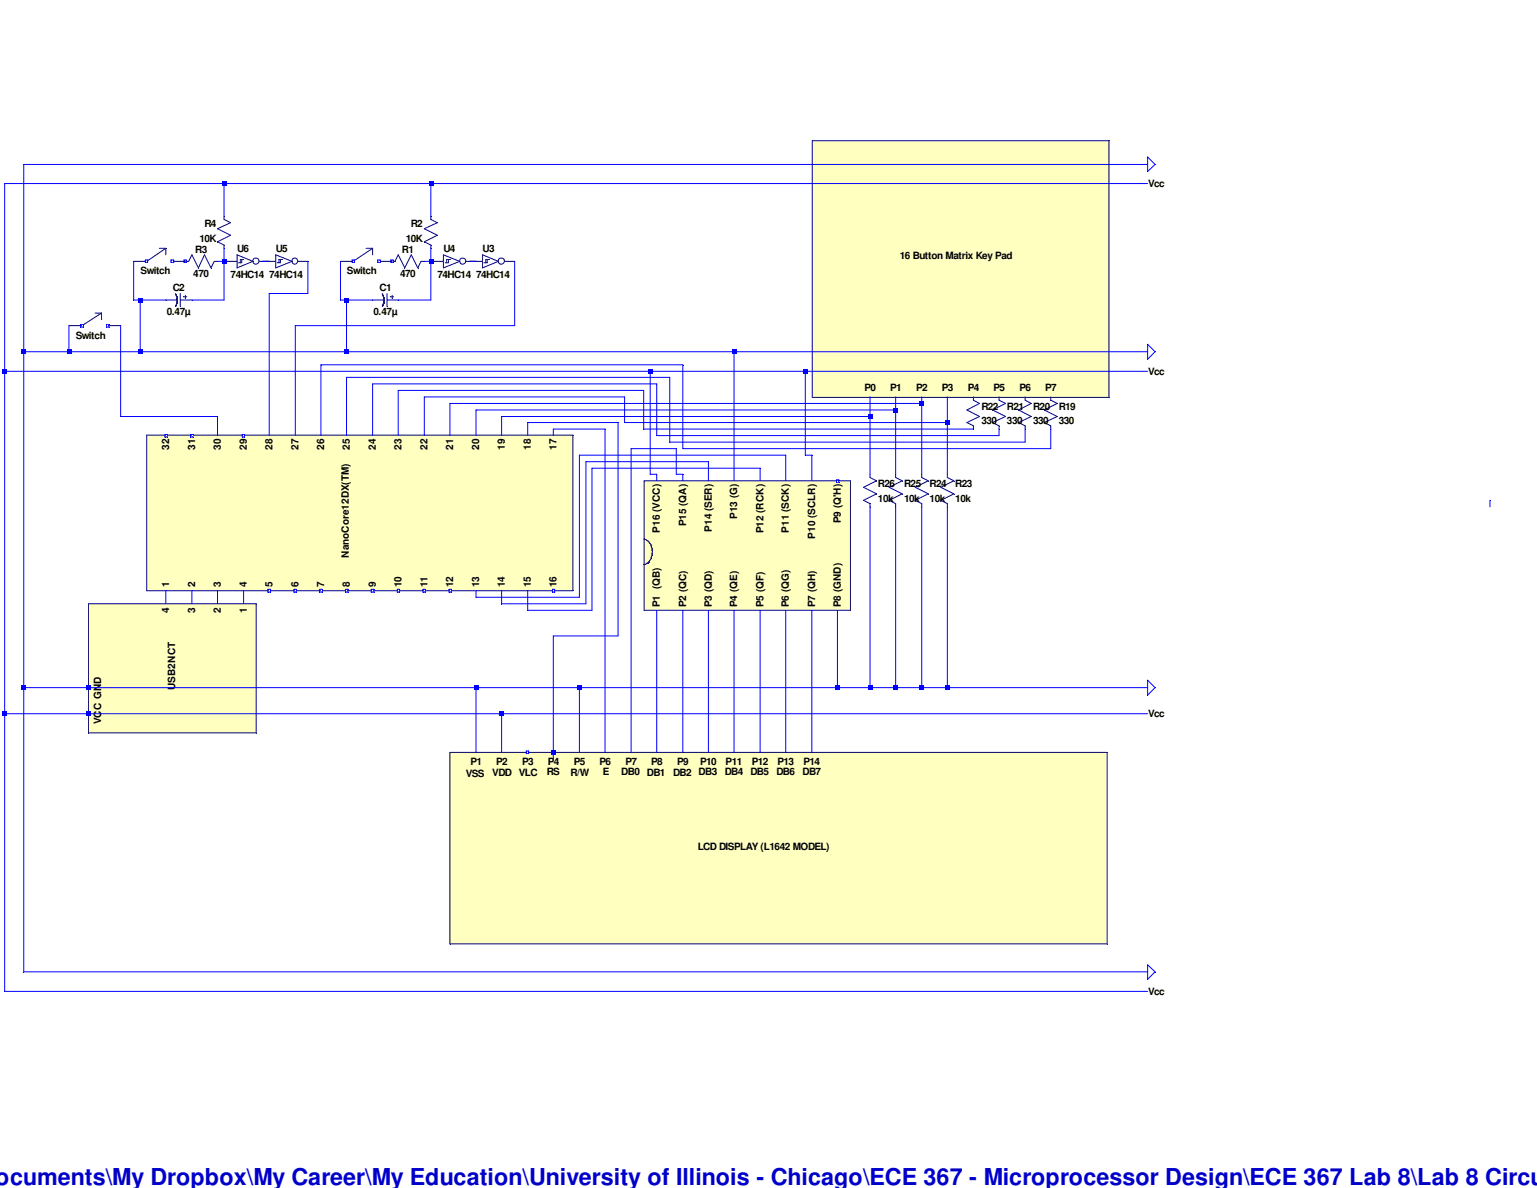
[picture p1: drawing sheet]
<svg xmlns="http://www.w3.org/2000/svg" width="279mm" height="216mm" viewBox="0 0 279 216" stroke-linecap="round" stroke-linejoin="round" font-family="sans-serif">
<defs><g id="words">
<text font-size="4.2" fill="#0000c8" x="-.8" y="215.3">ocuments\My Dropbox\My Career\My Education\University of Illinois - Chicago\ECE 367 - Microprocessor Design\ECE 367 Lab 8\Lab 8 Circu</text>
<g font-size="1.8">
<text x="208.7" y="34">Vcc</text>
<text x="37.2" y="41.3">R4</text>
<text x="74.7" y="41.3">R2</text>
<text x="35.5" y="45.9">R3</text>
<text x="36.2" y="43.9">10K</text>
<text x="43.1" y="45.7">U6</text>
<text x="50.1" y="45.7">U5</text>
<text x="73.1" y="45.9">R1</text>
<text x="73.7" y="43.9">10K</text>
<text x="80.6" y="45.7">U4</text>
<text x="87.7" y="45.7">U3</text>
<text x="163.6" y="47.1">16 Button Matrix Key Pad</text>
<text x="25.6" y="49.9">Switch</text>
<text x="31.4" y="52.9">C2</text>
<text x="35.1" y="50.3">470</text>
<text x="41.9" y="50.5">74HC14</text>
<text x="48.9" y="50.5">74HC14</text>
<text x="63.1" y="49.9">Switch</text>
<text x="69" y="52.9">C1</text>
<text x="72.7" y="50.3">470</text>
<text x="79.5" y="50.5">74HC14</text>
<text x="86.5" y="50.5">74HC14</text>
<text x="30.3" y="57.3">0.47µ</text>
<text x="67.9" y="57.3">0.47µ</text>
<text x="13.8" y="61.6">Switch</text>
<text x="157.1" y="71.1">P0</text>
<text x="161.8" y="71.1">P1</text>
<text x="166.5" y="71.1">P2</text>
<text x="171.2" y="71.1">P3</text>
<text x="175.9" y="71.1">P4</text>
<text x="180.6" y="71.1">P5</text>
<text x="185.3" y="71.1">P6</text>
<text x="190" y="71.1">P7</text>
<text x="208.7" y="68.1">Vcc</text>
<text x="178.4" y="74.5">R22</text>
<text x="178.4" y="77.1">330</text>
<text x="183" y="74.5">R21</text>
<text x="183" y="77.1">330</text>
<text x="187.8" y="74.5">R20</text>
<text x="187.8" y="77.1">330</text>
<text x="192.4" y="74.5">R19</text>
<text x="192.4" y="77.1">330</text>
<text x="30.7" y="81.8" transform="rotate(-90 30.7 81.8)">32</text>
<text x="35.5" y="81.8" transform="rotate(-90 35.5 81.8)">31</text>
<text x="40.1" y="81.8" transform="rotate(-90 40.1 81.8)">30</text>
<text x="44.9" y="81.8" transform="rotate(-90 44.9 81.8)">29</text>
<text x="49.5" y="81.8" transform="rotate(-90 49.5 81.8)">28</text>
<text x="54.3" y="81.8" transform="rotate(-90 54.3 81.8)">27</text>
<text x="58.9" y="81.8" transform="rotate(-90 58.9 81.8)">26</text>
<text x="63.6" y="81.8" transform="rotate(-90 63.6 81.8)">25</text>
<text x="68.3" y="81.8" transform="rotate(-90 68.3 81.8)">24</text>
<text x="73" y="81.8" transform="rotate(-90 73 81.8)">23</text>
<text x="77.7" y="81.8" transform="rotate(-90 77.7 81.8)">22</text>
<text x="82.4" y="81.8" transform="rotate(-90 82.4 81.8)">21</text>
<text x="87.1" y="81.8" transform="rotate(-90 87.1 81.8)">20</text>
<text x="91.8" y="81.8" transform="rotate(-90 91.8 81.8)">19</text>
<text x="96.5" y="81.8" transform="rotate(-90 96.5 81.8)">18</text>
<text x="101.2" y="81.8" transform="rotate(-90 101.2 81.8)">17</text>
<text x="159.6" y="88.6">R26</text>
<text x="164.3" y="88.6">R25</text>
<text x="169" y="88.6">R24</text>
<text x="173.7" y="88.6">R23</text>
<text x="124.7" y="95.7" transform="rotate(-90 124.7 95.7)">P15 (QA)</text>
<text x="134" y="94.3" transform="rotate(-90 134 94.3)">P13 (G)</text>
<text x="152.8" y="95.1" transform="rotate(-90 152.8 95.1)">P9 (Q'H)</text>
<text x="159.6" y="91.2">10k</text>
<text x="164.3" y="91.2">10k</text>
<text x="169" y="91.2">10k</text>
<text x="173.7" y="91.2">10k</text>
<text x="63.4" y="101.3" transform="rotate(-90 63.4 101.3)">NanoCore12DX(TM)</text>
<text x="120" y="96.8" transform="rotate(-90 120 96.8)">P16 (VCC)</text>
<text x="129.4" y="96.6" transform="rotate(-90 129.4 96.6)">P14 (SER)</text>
<text x="138.8" y="96.9" transform="rotate(-90 138.8 96.9)">P12 (RCK)</text>
<text x="143.4" y="96.8" transform="rotate(-90 143.4 96.8)">P11 (SCK)</text>
<text x="148.2" y="97.9" transform="rotate(-90 148.2 97.9)">P10 (SCLR)</text>
<text x="30.7" y="106.8" transform="rotate(-90 30.7 106.8)">1</text>
<text x="35.5" y="106.8" transform="rotate(-90 35.5 106.8)">2</text>
<text x="40.1" y="106.8" transform="rotate(-90 40.1 106.8)">3</text>
<text x="44.9" y="106.8" transform="rotate(-90 44.9 106.8)">4</text>
<text x="49.5" y="106.8" transform="rotate(-90 49.5 106.8)">5</text>
<text x="54.3" y="106.8" transform="rotate(-90 54.3 106.8)">6</text>
<text x="58.9" y="106.8" transform="rotate(-90 58.9 106.8)">7</text>
<text x="63.6" y="106.8" transform="rotate(-90 63.6 106.8)">8</text>
<text x="68.3" y="106.8" transform="rotate(-90 68.3 106.8)">9</text>
<text x="73" y="106.8" transform="rotate(-90 73 106.8)">10</text>
<text x="77.7" y="106.8" transform="rotate(-90 77.7 106.8)">11</text>
<text x="82.4" y="106.8" transform="rotate(-90 82.4 106.8)">12</text>
<text x="87.1" y="106.8" transform="rotate(-90 87.1 106.8)">13</text>
<text x="91.8" y="106.8" transform="rotate(-90 91.8 106.8)">14</text>
<text x="96.5" y="106.8" transform="rotate(-90 96.5 106.8)">15</text>
<text x="101.2" y="106.8" transform="rotate(-90 101.2 106.8)">16</text>
<text x="30.7" y="111.3" transform="rotate(-90 30.7 111.3)">4</text>
<text x="35.5" y="111.3" transform="rotate(-90 35.5 111.3)">3</text>
<text x="40.1" y="111.3" transform="rotate(-90 40.1 111.3)">2</text>
<text x="44.9" y="111.3" transform="rotate(-90 44.9 111.3)">1</text>
<text x="120" y="110.3" transform="rotate(-90 120 110.3)">P1 (QB)</text>
<text x="124.7" y="110.3" transform="rotate(-90 124.7 110.3)">P2 (QC)</text>
<text x="129.4" y="110.3" transform="rotate(-90 129.4 110.3)">P3 (QD)</text>
<text x="134" y="110.3" transform="rotate(-90 134 110.3)">P4 (QE)</text>
<text x="138.8" y="110.3" transform="rotate(-90 138.8 110.3)">P5 (QF)</text>
<text x="143.4" y="110.3" transform="rotate(-90 143.4 110.3)">P6 (QG)</text>
<text x="148.2" y="110.3" transform="rotate(-90 148.2 110.3)">P7 (QH)</text>
<text x="152.8" y="110.3" transform="rotate(-90 152.8 110.3)">P8 (GND)</text>
<text x="31.8" y="125.4" transform="rotate(-90 31.8 125.4)">USB2NCT</text>
<text x="18.4" y="131.7" transform="rotate(-90 18.4 131.7)">VCC GND</text>
<text x="208.7" y="130.3">Vcc</text>
<text x="84.7" y="141.1">VSS</text>
<text x="85.5" y="138.9">P1</text>
<text x="89.5" y="141.1">VDD VLC</text>
<text x="90.2" y="138.9">P2</text>
<text x="94.9" y="138.9">P3</text>
<text x="99.4" y="140.9">RS</text>
<text x="99.6" y="138.9">P4</text>
<text x="103.7" y="141">R/W</text>
<text x="104.3" y="138.9">P5</text>
<text x="109" y="138.9">P6</text>
<text x="109.6" y="140.9">E</text>
<text x="112.9" y="140.9">DB0</text>
<text x="113.7" y="138.9">P7</text>
<text x="117.6" y="141">DB1</text>
<text x="118.4" y="138.9">P8</text>
<text x="122.3" y="141">DB2</text>
<text x="123.1" y="138.9">P9</text>
<text x="127" y="140.9">DB3</text>
<text x="127.3" y="138.9">P10</text>
<text x="131.7" y="140.9">DB4</text>
<text x="131.9" y="138.9">P11</text>
<text x="136.4" y="140.9">DB5</text>
<text x="136.7" y="138.9">P12</text>
<text x="141.1" y="140.8">DB6</text>
<text x="141.3" y="138.9">P13</text>
<text x="145.9" y="140.8">DB7</text>
<text x="146.1" y="138.9">P14</text>
<text x="126.8" y="154.5">LCD DISPLAY (L1642 MODEL)</text>
<text x="208.7" y="180.8">Vcc</text>
</g>
</g></defs>
<path d="M26.7 79.1h77.4v28.3h-77.4z" fill="#ffffc0"/>
<path d="M26.7 79.1h77.4" fill="none" stroke="#00007f" stroke-width=".18"/>
<path d="M26.7 79.1l.1 .1z" fill="#00007f"/>
<path d="M26.7 79.1v28.3" fill="none" stroke="#00007f" stroke-width=".18"/>
<path d="M26.7 107.4h.1z" fill="#00007f"/>
<path d="M26.7 107.4h77.4" fill="none" stroke="#00007f" stroke-width=".18"/>
<path d="M104.1 107.4h.1z" fill="#00007f"/>
<path d="M104.1 79.1v28.3" fill="none" stroke="#00007f" stroke-width=".18"/>
<path d="M104.1 79.1l.1 .1z" fill="#00007f"/>
<path d="M48.7 107.1h.5" fill="none" stroke="#00f" stroke-width=".18"/>
<path d="M49.2 107.1l.1 .1z" fill="#00f"/>
<path d="M49.2 107.1v.5" fill="none" stroke="#00f" stroke-width=".18"/>
<path d="M49.2 107.6l.1 .1z" fill="#00f"/>
<path d="M48.7 107.6h.5" fill="none" stroke="#00f" stroke-width=".18"/>
<path d="M48.7 107.6l.1 .1z" fill="#00f"/>
<path d="M48.7 107.1v.5" fill="none" stroke="#00f" stroke-width=".18"/>
<path d="M48.7 107.1l.1 .1z" fill="#00f"/>
<path d="M48.9 107.4h.1z" fill="#fff"/>
<path d="M53.4 107.1h.4" fill="none" stroke="#00f" stroke-width=".18"/>
<path d="M53.8 107.1l.1 .1z" fill="#00f"/>
<path d="M53.8 107.1v.5" fill="none" stroke="#00f" stroke-width=".18"/>
<path d="M53.8 107.6l.1 .1z" fill="#00f"/>
<path d="M53.4 107.6h.4" fill="none" stroke="#00f" stroke-width=".18"/>
<path d="M53.4 107.6l.1 .1z" fill="#00f"/>
<path d="M53.4 107.1v.5" fill="none" stroke="#00f" stroke-width=".18"/>
<path d="M53.4 107.1l.1 .1z" fill="#00f"/>
<path d="M53.7 107.4h.1z" fill="#fff"/>
<path d="M58.1 107.1h.5" fill="none" stroke="#00f" stroke-width=".18"/>
<path d="M58.6 107.1l.1 .1z" fill="#00f"/>
<path d="M58.6 107.1v.5" fill="none" stroke="#00f" stroke-width=".18"/>
<path d="M58.6 107.6l.1 .1z" fill="#00f"/>
<path d="M58.1 107.6h.5" fill="none" stroke="#00f" stroke-width=".18"/>
<path d="M58.1 107.6l.1 .1z" fill="#00f"/>
<path d="M58.1 107.1v.5" fill="none" stroke="#00f" stroke-width=".18"/>
<path d="M58.1 107.1l.1 .1z" fill="#00f"/>
<path d="M58.3 107.4h.1z" fill="#fff"/>
<path d="M62.8 107.1h.4" fill="none" stroke="#00f" stroke-width=".18"/>
<path d="M63.2 107.1l.1 .1z" fill="#00f"/>
<path d="M63.2 107.1v.5" fill="none" stroke="#00f" stroke-width=".18"/>
<path d="M63.2 107.6l.1 .1z" fill="#00f"/>
<path d="M62.8 107.6h.4" fill="none" stroke="#00f" stroke-width=".18"/>
<path d="M62.8 107.6l.1 .1z" fill="#00f"/>
<path d="M62.8 107.1v.5" fill="none" stroke="#00f" stroke-width=".18"/>
<path d="M62.8 107.1l.1 .1z" fill="#00f"/>
<path d="M63 107.4h.1z" fill="#fff"/>
<path d="M67.5 107.1h.5" fill="none" stroke="#00f" stroke-width=".18"/>
<path d="M68 107.1l.1 .1z" fill="#00f"/>
<path d="M68 107.1v.5" fill="none" stroke="#00f" stroke-width=".18"/>
<path d="M68 107.6l.1 .1z" fill="#00f"/>
<path d="M67.5 107.6h.5" fill="none" stroke="#00f" stroke-width=".18"/>
<path d="M67.5 107.6l.1 .1z" fill="#00f"/>
<path d="M67.5 107.1v.5" fill="none" stroke="#00f" stroke-width=".18"/>
<path d="M67.5 107.1l.1 .1z" fill="#00f"/>
<path d="M67.7 107.4h.1z" fill="#fff"/>
<path d="M72.2 107.1h.4" fill="none" stroke="#00f" stroke-width=".18"/>
<path d="M72.6 107.1l.1 .1z" fill="#00f"/>
<path d="M72.6 107.1v.5" fill="none" stroke="#00f" stroke-width=".18"/>
<path d="M72.6 107.6l.1 .1z" fill="#00f"/>
<path d="M72.2 107.6h.4" fill="none" stroke="#00f" stroke-width=".18"/>
<path d="M72.2 107.6l.1 .1z" fill="#00f"/>
<path d="M72.2 107.1v.5" fill="none" stroke="#00f" stroke-width=".18"/>
<path d="M72.2 107.1l.1 .1z" fill="#00f"/>
<path d="M72.4 107.4h.1z" fill="#fff"/>
<path d="M76.9 107.1h.4" fill="none" stroke="#00f" stroke-width=".18"/>
<path d="M77.3 107.1l.1 .1z" fill="#00f"/>
<path d="M77.3 107.1v.5" fill="none" stroke="#00f" stroke-width=".18"/>
<path d="M77.3 107.6l.1 .1z" fill="#00f"/>
<path d="M76.9 107.6h.4" fill="none" stroke="#00f" stroke-width=".18"/>
<path d="M76.9 107.6l.1 .1z" fill="#00f"/>
<path d="M76.9 107.1v.5" fill="none" stroke="#00f" stroke-width=".18"/>
<path d="M76.9 107.1l.1 .1z" fill="#00f"/>
<path d="M77.1 107.4h.1z" fill="#fff"/>
<path d="M81.6 107.1h.4" fill="none" stroke="#00f" stroke-width=".18"/>
<path d="M82 107.1l.1 .1z" fill="#00f"/>
<path d="M82 107.1v.5" fill="none" stroke="#00f" stroke-width=".18"/>
<path d="M82 107.6l.1 .1z" fill="#00f"/>
<path d="M81.6 107.6h.4" fill="none" stroke="#00f" stroke-width=".18"/>
<path d="M81.6 107.6l.1 .1z" fill="#00f"/>
<path d="M81.6 107.1v.5" fill="none" stroke="#00f" stroke-width=".18"/>
<path d="M81.6 107.1l.1 .1z" fill="#00f"/>
<path d="M81.8 107.4h.1z" fill="#fff"/>
<path d="M100.4 107.1h.4" fill="none" stroke="#00f" stroke-width=".18"/>
<path d="M100.8 107.1l.1 .1z" fill="#00f"/>
<path d="M100.8 107.1v.5" fill="none" stroke="#00f" stroke-width=".18"/>
<path d="M100.8 107.6l.1 .1z" fill="#00f"/>
<path d="M100.4 107.6h.4" fill="none" stroke="#00f" stroke-width=".18"/>
<path d="M100.4 107.6l.1 .1z" fill="#00f"/>
<path d="M100.4 107.1v.5" fill="none" stroke="#00f" stroke-width=".18"/>
<path d="M100.4 107.1l.1 .1z" fill="#00f"/>
<path d="M100.6 107.4h.1z" fill="#fff"/>
<path d="M44 79h.4" fill="none" stroke="#00f" stroke-width=".18"/>
<path d="M44.4 79l.1 .1z" fill="#00f"/>
<path d="M44.4 79v.4" fill="none" stroke="#00f" stroke-width=".18"/>
<path d="M44.4 79.4l.1 .1z" fill="#00f"/>
<path d="M44 79.4h.4" fill="none" stroke="#00f" stroke-width=".18"/>
<path d="M44 79.4l.1 .1z" fill="#00f"/>
<path d="M44 79v.4" fill="none" stroke="#00f" stroke-width=".18"/>
<path d="M44 79l.1 .1z" fill="#00f"/>
<path d="M44.3 79.2h.1z" fill="#fff"/>
<path d="M34.6 79h.5" fill="none" stroke="#00f" stroke-width=".18"/>
<path d="M35.1 79v.1z" fill="#00f"/>
<path d="M35.1 79v.4" fill="none" stroke="#00f" stroke-width=".18"/>
<path d="M35.1 79.4v.1z" fill="#00f"/>
<path d="M34.6 79.4h.5" fill="none" stroke="#00f" stroke-width=".18"/>
<path d="M34.6 79.4l.1 .1z" fill="#00f"/>
<path d="M34.6 79v.4" fill="none" stroke="#00f" stroke-width=".18"/>
<path d="M34.6 79l.1 .1z" fill="#00f"/>
<path d="M34.9 79.2h.1z" fill="#fff"/>
<path d="M30 79h.4" fill="none" stroke="#00f" stroke-width=".18"/>
<path d="M30.4 79l.1 .1z" fill="#00f"/>
<path d="M30.4 79v.4" fill="none" stroke="#00f" stroke-width=".18"/>
<path d="M30.4 79.4l.1 .1z" fill="#00f"/>
<path d="M30 79.4h.4" fill="none" stroke="#00f" stroke-width=".18"/>
<path d="M30 79.4l.1 .1z" fill="#00f"/>
<path d="M30 79v.4" fill="none" stroke="#00f" stroke-width=".18"/>
<path d="M30 79l.1 .1z" fill="#00f"/>
<path d="M30.1 79.2h.1z" fill="#fff"/>
<path d="M16.1 109.7h30.5v23.5h-30.5z" fill="#ffffc0"/>
<path d="M16.1 109.7h30.5" fill="none" stroke="#00007f" stroke-width=".18"/>
<path d="M16.1 109.7l.1 .1z" fill="#00007f"/>
<path d="M16.1 109.7v23.5" fill="none" stroke="#00007f" stroke-width=".18"/>
<path d="M16.1 133.2l.1 .1z" fill="#00007f"/>
<path d="M16.1 133.2h30.5" fill="none" stroke="#00007f" stroke-width=".18"/>
<path d="M46.6 133.2l.1 .1z" fill="#00007f"/>
<path d="M46.6 109.7v23.5" fill="none" stroke="#00007f" stroke-width=".18"/>
<path d="M46.6 109.7l.1 .1z" fill="#00007f"/>
<path d="M12.5 59.2h2.4" fill="none" stroke="#00007f" stroke-width=".18"/>
<path d="M14.9 59.2l.1 .1z" fill="#00007f"/>
<path d="M19.6 59.2h2.3" fill="none" stroke="#00007f" stroke-width=".18"/>
<path d="M19.6 59.2v.1z" fill="#00007f"/>
<path d="M18.5 56.9l-3.6 2.3" fill="none" stroke="#00007f" stroke-width=".18"/>
<path d="M14.9 59.2l.1 .1z" fill="#00007f"/>
<path d="M17.3 56.9h1.2" fill="none" stroke="#00007f" stroke-width=".18"/>
<path d="M18.5 56.9v.1z" fill="#00007f"/>
<path d="M18.5 56.9v1.2" fill="none" stroke="#00007f" stroke-width=".18"/>
<path d="M18.5 56.9v.1z" fill="#00007f"/>
<path d="M14.6 59h.6" fill="none" stroke="#00f" stroke-width=".18"/>
<path d="M15.2 59v.1z" fill="#00f"/>
<path d="M15.2 59v.4" fill="none" stroke="#00f" stroke-width=".18"/>
<path d="M15.2 59.4v.1z" fill="#00f"/>
<path d="M14.6 59.4h.6" fill="none" stroke="#00f" stroke-width=".18"/>
<path d="M14.6 59.4l.1 .1z" fill="#00f"/>
<path d="M14.6 59v.4" fill="none" stroke="#00f" stroke-width=".18"/>
<path d="M14.6 59l.1 .1z" fill="#00f"/>
<path d="M14.9 59.2l.1 .1z" fill="#fff"/>
<path d="M19.4 59h.4" fill="none" stroke="#00f" stroke-width=".18"/>
<path d="M19.8 59l.1 .1z" fill="#00f"/>
<path d="M19.8 59v.4" fill="none" stroke="#00f" stroke-width=".18"/>
<path d="M19.8 59.4l.1 .1z" fill="#00f"/>
<path d="M19.4 59.4h.4" fill="none" stroke="#00f" stroke-width=".18"/>
<path d="M19.4 59.4l.1 .1z" fill="#00f"/>
<path d="M19.4 59v.4" fill="none" stroke="#00f" stroke-width=".18"/>
<path d="M19.4 59l.1 .1z" fill="#00f"/>
<path d="M19.6 59.2v.1z" fill="#fff"/>
<path d="M147.7 25.6h53.9v46.6h-53.9z" fill="#ffffc0"/>
<path d="M147.7 25.6h53.9" fill="none" stroke="#00007f" stroke-width=".18"/>
<path d="M147.7 25.6v.1z" fill="#00007f"/>
<path d="M147.7 25.6v46.6" fill="none" stroke="#00007f" stroke-width=".18"/>
<path d="M147.7 72.2v.1z" fill="#00007f"/>
<path d="M147.7 72.2h53.9" fill="none" stroke="#00007f" stroke-width=".18"/>
<path d="M201.6 72.2l.1 .1z" fill="#00007f"/>
<path d="M201.6 25.6v46.6" fill="none" stroke="#00007f" stroke-width=".18"/>
<path d="M201.6 25.6l.1 .1z" fill="#00007f"/>
<path d="M191 77.4v.6" fill="none" stroke="#00007f" stroke-width=".18"/>
<path d="M191 78l.1 .1z" fill="#00007f"/>
<path d="M189.8 76.8l1.2 .6" fill="none" stroke="#00007f" stroke-width=".18"/>
<path d="M191 77.4l.1 .1z" fill="#00007f"/>
<path d="M192.2 75.7l-2.4 1.1" fill="none" stroke="#00007f" stroke-width=".18"/>
<path d="M189.8 76.8l.1 .1z" fill="#00007f"/>
<path d="M189.8 74.5l2.4 1.2" fill="none" stroke="#00007f" stroke-width=".18"/>
<path d="M192.2 75.7l.1 .1z" fill="#00007f"/>
<path d="M192.2 73.3l-2.4 1.2" fill="none" stroke="#00007f" stroke-width=".18"/>
<path d="M189.8 74.5l.1 .1z" fill="#00007f"/>
<path d="M191 72.1v.6" fill="none" stroke="#00007f" stroke-width=".18"/>
<path d="M191 72.7l.1 .1z" fill="#00007f"/>
<path d="M191 72.7l1.2 .6" fill="none" stroke="#00007f" stroke-width=".18"/>
<path d="M192.2 73.3l.1 .1z" fill="#00007f"/>
<path d="M186.4 77.4v.6" fill="none" stroke="#00007f" stroke-width=".18"/>
<path d="M186.4 78v.1z" fill="#00007f"/>
<path d="M185.2 76.8l1.2 .6" fill="none" stroke="#00007f" stroke-width=".18"/>
<path d="M186.4 77.4v.1z" fill="#00007f"/>
<path d="M187.5 75.7l-2.3 1.1" fill="none" stroke="#00007f" stroke-width=".18"/>
<path d="M185.2 76.8l.1 .1z" fill="#00007f"/>
<path d="M185.2 74.5l2.3 1.2" fill="none" stroke="#00007f" stroke-width=".18"/>
<path d="M187.5 75.7v.1z" fill="#00007f"/>
<path d="M187.5 73.3l-2.3 1.2" fill="none" stroke="#00007f" stroke-width=".18"/>
<path d="M185.2 74.5l.1 .1z" fill="#00007f"/>
<path d="M186.4 72.1v.6" fill="none" stroke="#00007f" stroke-width=".18"/>
<path d="M186.4 72.7v.1z" fill="#00007f"/>
<path d="M186.4 72.7l1.1 .6" fill="none" stroke="#00007f" stroke-width=".18"/>
<path d="M187.5 73.3v.1z" fill="#00007f"/>
<path d="M181.6 77.4v.6" fill="none" stroke="#00007f" stroke-width=".18"/>
<path d="M181.6 78l.1 .1z" fill="#00007f"/>
<path d="M180.4 76.8l1.2 .6" fill="none" stroke="#00007f" stroke-width=".18"/>
<path d="M181.6 77.4l.1 .1z" fill="#00007f"/>
<path d="M182.8 75.7l-2.4 1.1" fill="none" stroke="#00007f" stroke-width=".18"/>
<path d="M180.4 76.8l.1 .1z" fill="#00007f"/>
<path d="M180.4 74.5l2.4 1.2" fill="none" stroke="#00007f" stroke-width=".18"/>
<path d="M182.8 75.7l.1 .1z" fill="#00007f"/>
<path d="M182.8 73.3l-2.4 1.2" fill="none" stroke="#00007f" stroke-width=".18"/>
<path d="M180.4 74.5l.1 .1z" fill="#00007f"/>
<path d="M181.6 72.1v.6" fill="none" stroke="#00007f" stroke-width=".18"/>
<path d="M181.6 72.7l.1 .1z" fill="#00007f"/>
<path d="M181.6 72.7l1.2 .6" fill="none" stroke="#00007f" stroke-width=".18"/>
<path d="M182.8 73.3l.1 .1z" fill="#00007f"/>
<path d="M177 77.4v.6" fill="none" stroke="#00007f" stroke-width=".18"/>
<path d="M177 78v.1z" fill="#00007f"/>
<path d="M175.8 76.8l1.2 .6" fill="none" stroke="#00007f" stroke-width=".18"/>
<path d="M177 77.4v.1z" fill="#00007f"/>
<path d="M178.1 75.7l-2.3 1.1" fill="none" stroke="#00007f" stroke-width=".18"/>
<path d="M175.8 76.8l.1 .1z" fill="#00007f"/>
<path d="M175.8 74.5l2.3 1.2" fill="none" stroke="#00007f" stroke-width=".18"/>
<path d="M178.1 75.7v.1z" fill="#00007f"/>
<path d="M178.1 73.3l-2.3 1.2" fill="none" stroke="#00007f" stroke-width=".18"/>
<path d="M175.8 74.5l.1 .1z" fill="#00007f"/>
<path d="M177 72.1v.6" fill="none" stroke="#00007f" stroke-width=".18"/>
<path d="M177 72.7v.1z" fill="#00007f"/>
<path d="M177 72.7l1.1 .6" fill="none" stroke="#00007f" stroke-width=".18"/>
<path d="M178.1 73.3v.1z" fill="#00007f"/>
<path d="M172.2 91.5v.6" fill="none" stroke="#00007f" stroke-width=".18"/>
<path d="M172.2 92.1l.1 .1z" fill="#00007f"/>
<path d="M171 90.9l1.2 .6" fill="none" stroke="#00007f" stroke-width=".18"/>
<path d="M172.2 91.5l.1 .1z" fill="#00007f"/>
<path d="M173.4 89.7l-2.4 1.2" fill="none" stroke="#00007f" stroke-width=".18"/>
<path d="M171 90.9l.1 .1z" fill="#00007f"/>
<path d="M171 88.6l2.4 1.1" fill="none" stroke="#00007f" stroke-width=".18"/>
<path d="M173.4 89.7l.1 .1z" fill="#00007f"/>
<path d="M173.4 87.4l-2.4 1.2" fill="none" stroke="#00007f" stroke-width=".18"/>
<path d="M171 88.6h.1z" fill="#00007f"/>
<path d="M172.2 86.2v.6" fill="none" stroke="#00007f" stroke-width=".18"/>
<path d="M172.2 86.8l.1 .1z" fill="#00007f"/>
<path d="M172.2 86.8l1.2 .6" fill="none" stroke="#00007f" stroke-width=".18"/>
<path d="M173.4 87.4l.1 .1z" fill="#00007f"/>
<path d="M167.6 91.5v.6" fill="none" stroke="#00007f" stroke-width=".18"/>
<path d="M167.6 92.1v.1z" fill="#00007f"/>
<path d="M166.4 90.9l1.2 .6" fill="none" stroke="#00007f" stroke-width=".18"/>
<path d="M167.6 91.5v.1z" fill="#00007f"/>
<path d="M168.7 89.7l-2.3 1.2" fill="none" stroke="#00007f" stroke-width=".18"/>
<path d="M166.4 90.9l.1 .1z" fill="#00007f"/>
<path d="M166.4 88.6l2.3 1.1" fill="none" stroke="#00007f" stroke-width=".18"/>
<path d="M168.7 89.7l.1 .1z" fill="#00007f"/>
<path d="M168.7 87.4l-2.3 1.2" fill="none" stroke="#00007f" stroke-width=".18"/>
<path d="M166.4 88.6h.1z" fill="#00007f"/>
<path d="M167.6 86.2v.6" fill="none" stroke="#00007f" stroke-width=".18"/>
<path d="M167.6 86.8v.1z" fill="#00007f"/>
<path d="M167.6 86.8l1.1 .6" fill="none" stroke="#00007f" stroke-width=".18"/>
<path d="M168.7 87.4l.1 .1z" fill="#00007f"/>
<path d="M162.8 91.5v.6" fill="none" stroke="#00007f" stroke-width=".18"/>
<path d="M162.8 92.1l.1 .1z" fill="#00007f"/>
<path d="M161.6 90.9l1.2 .6" fill="none" stroke="#00007f" stroke-width=".18"/>
<path d="M162.8 91.5l.1 .1z" fill="#00007f"/>
<path d="M164 89.7l-2.4 1.2" fill="none" stroke="#00007f" stroke-width=".18"/>
<path d="M161.6 90.9l.1 .1z" fill="#00007f"/>
<path d="M161.6 88.6l2.4 1.1" fill="none" stroke="#00007f" stroke-width=".18"/>
<path d="M164 89.7l.1 .1z" fill="#00007f"/>
<path d="M164 87.4l-2.4 1.2" fill="none" stroke="#00007f" stroke-width=".18"/>
<path d="M161.6 88.6h.1z" fill="#00007f"/>
<path d="M162.8 86.2v.6" fill="none" stroke="#00007f" stroke-width=".18"/>
<path d="M162.8 86.8l.1 .1z" fill="#00007f"/>
<path d="M162.8 86.8l1.2 .6" fill="none" stroke="#00007f" stroke-width=".18"/>
<path d="M164 87.4l.1 .1z" fill="#00007f"/>
<path d="M158.2 91.5v.6" fill="none" stroke="#00007f" stroke-width=".18"/>
<path d="M158.2 92.1v.1z" fill="#00007f"/>
<path d="M157 90.9l1.2 .6" fill="none" stroke="#00007f" stroke-width=".18"/>
<path d="M158.2 91.5v.1z" fill="#00007f"/>
<path d="M159.3 89.7l-2.3 1.2" fill="none" stroke="#00007f" stroke-width=".18"/>
<path d="M157 90.9l.1 .1z" fill="#00007f"/>
<path d="M157 88.6l2.3 1.1" fill="none" stroke="#00007f" stroke-width=".18"/>
<path d="M159.3 89.7l.1 .1z" fill="#00007f"/>
<path d="M159.3 87.4l-2.3 1.2" fill="none" stroke="#00007f" stroke-width=".18"/>
<path d="M157 88.6h.1z" fill="#00007f"/>
<path d="M158.2 86.2v.6" fill="none" stroke="#00007f" stroke-width=".18"/>
<path d="M158.2 86.8v.1z" fill="#00007f"/>
<path d="M158.2 86.8l1.1 .6" fill="none" stroke="#00007f" stroke-width=".18"/>
<path d="M159.3 87.4l.1 .1z" fill="#00007f"/>
<path d="M117.1 87.4h37.5v23.5h-37.5z" fill="#ffffc0"/>
<path d="M117.1 87.4h37.5" fill="none" stroke="#00007f" stroke-width=".18"/>
<path d="M117.1 87.4l.1 .1z" fill="#00007f"/>
<path d="M117.1 87.4v23.5" fill="none" stroke="#00007f" stroke-width=".18"/>
<path d="M117.1 110.9l.1 .1z" fill="#00007f"/>
<path d="M117.1 110.9h37.5" fill="none" stroke="#00007f" stroke-width=".18"/>
<path d="M154.6 110.9l.1 .1z" fill="#00007f"/>
<path d="M154.6 87.4v23.5" fill="none" stroke="#00007f" stroke-width=".18"/>
<path d="M154.6 87.4l.1 .1z" fill="#00007f"/>
<path d="M117 98h.2" fill="none" stroke="#00007f" stroke-width=".18"/>
<path d="M117.2 98h.1z" fill="#00007f"/>
<path d="M117.2 98h.1" fill="none" stroke="#00007f" stroke-width=".18"/>
<path d="M117.3 98l.1 .1z" fill="#00007f"/>
<path d="M117.3 98l.2 .1" fill="none" stroke="#00007f" stroke-width=".18"/>
<path d="M117.5 98.1l.1 .1z" fill="#00007f"/>
<path d="M117.5 98.1l.1 .1" fill="none" stroke="#00007f" stroke-width=".18"/>
<path d="M117.6 98.2l.1 .1z" fill="#00007f"/>
<path d="M117.6 98.2l.2 .1" fill="none" stroke="#00007f" stroke-width=".18"/>
<path d="M117.8 98.3l.1 .1z" fill="#00007f"/>
<path d="M117.8 98.3l.1 .2" fill="none" stroke="#00007f" stroke-width=".18"/>
<path d="M117.9 98.5l.1 .1z" fill="#00007f"/>
<path d="M117.9 98.5l.1 .1" fill="none" stroke="#00007f" stroke-width=".18"/>
<path d="M118 98.6h.1z" fill="#00007f"/>
<path d="M118 98.6l.1 .1" fill="none" stroke="#00007f" stroke-width=".18"/>
<path d="M118.1 98.7l.1 .1z" fill="#00007f"/>
<path d="M118.1 98.7l.2 .2" fill="none" stroke="#00007f" stroke-width=".18"/>
<path d="M118.3 98.9l.1 .1z" fill="#00007f"/>
<path d="M118.3 98.9l.1 .2" fill="none" stroke="#00007f" stroke-width=".18"/>
<path d="M118.4 99.1v.1" fill="none" stroke="#00007f" stroke-width=".18"/>
<path d="M118.4 99.2v.1z" fill="#00007f"/>
<path d="M118.4 99.2v.3" fill="none" stroke="#00007f" stroke-width=".18"/>
<path d="M118.4 99.5l.1 .1z" fill="#00007f"/>
<path d="M118.4 99.5l.1 .2" fill="none" stroke="#00007f" stroke-width=".18"/>
<path d="M118.5 99.7h.1z" fill="#00007f"/>
<path d="M118.5 99.7v.1" fill="none" stroke="#00007f" stroke-width=".18"/>
<path d="M118.5 99.8l.1 .1z" fill="#00007f"/>
<path d="M118.5 99.8v.3" fill="none" stroke="#00007f" stroke-width=".18"/>
<path d="M118.5 100.1l.1 .1z" fill="#00007f"/>
<path d="M118.5 100.1l.1 .1" fill="none" stroke="#00007f" stroke-width=".18"/>
<path d="M118.6 100.2l.1 .1z" fill="#00007f"/>
<path d="M118.6 100.2l-.1 .3" fill="none" stroke="#00007f" stroke-width=".18"/>
<path d="M118.5 100.5l.1 .1z" fill="#00007f"/>
<path d="M118.5 100.5v.2" fill="none" stroke="#00007f" stroke-width=".18"/>
<path d="M118.5 100.7l.1 .1z" fill="#00007f"/>
<path d="M118.5 100.7v.2" fill="none" stroke="#00007f" stroke-width=".18"/>
<path d="M118.5 100.9l.1 .1z" fill="#00007f"/>
<path d="M118.5 100.9l-.1 .2" fill="none" stroke="#00007f" stroke-width=".18"/>
<path d="M118.4 101.1l.1 .1z" fill="#00007f"/>
<path d="M118.4 101.1v.2" fill="none" stroke="#00007f" stroke-width=".18"/>
<path d="M118.4 101.3v.2" fill="none" stroke="#00007f" stroke-width=".18"/>
<path d="M118.4 101.5v.1z" fill="#00007f"/>
<path d="M118.4 101.5l-.1 .2" fill="none" stroke="#00007f" stroke-width=".18"/>
<path d="M118.3 101.7l.1 .1z" fill="#00007f"/>
<path d="M118.3 101.7l-.2 .2" fill="none" stroke="#00007f" stroke-width=".18"/>
<path d="M118.1 101.9h.1z" fill="#00007f"/>
<path d="M118.1 101.9l-.1 .1" fill="none" stroke="#00007f" stroke-width=".18"/>
<path d="M118 102l.1 .1z" fill="#00007f"/>
<path d="M118 102l-.1 .1" fill="none" stroke="#00007f" stroke-width=".18"/>
<path d="M117.9 102.1l.1 .1z" fill="#00007f"/>
<path d="M117.9 102.1l-.1 .2" fill="none" stroke="#00007f" stroke-width=".18"/>
<path d="M117.8 102.3l.1 .1z" fill="#00007f"/>
<path d="M117.8 102.3l-.2 .1" fill="none" stroke="#00007f" stroke-width=".18"/>
<path d="M117.6 102.4h.1z" fill="#00007f"/>
<path d="M117.6 102.4h-.1" fill="none" stroke="#00007f" stroke-width=".18"/>
<path d="M117.5 102.4l.1 .1z" fill="#00007f"/>
<path d="M117.5 102.4l-.2 .1" fill="none" stroke="#00007f" stroke-width=".18"/>
<path d="M117.3 102.5l.1 .1z" fill="#00007f"/>
<path d="M117.3 102.5l-.1 .1" fill="none" stroke="#00007f" stroke-width=".18"/>
<path d="M117.2 102.6l.1 .1z" fill="#00007f"/>
<path d="M117 102.6h.2" fill="none" stroke="#00007f" stroke-width=".18"/>
<path d="M117 102.6l.1 .1z" fill="#00007f"/>
<path d="M152.1 87.2h.4" fill="none" stroke="#00f" stroke-width=".18"/>
<path d="M152.5 87.2l.1 .1z" fill="#00f"/>
<path d="M152.5 87.2v.4" fill="none" stroke="#00f" stroke-width=".18"/>
<path d="M152.5 87.6l.1 .1z" fill="#00f"/>
<path d="M152.1 87.6h.4" fill="none" stroke="#00f" stroke-width=".18"/>
<path d="M152.1 87.6v.1z" fill="#00f"/>
<path d="M152.1 87.2v.4" fill="none" stroke="#00f" stroke-width=".18"/>
<path d="M152.1 87.2v.1z" fill="#00f"/>
<path d="M152.2 87.4l.1 .1z" fill="#fff"/>
<path d="M50.4 47.8h.6" fill="none" stroke="#00007f" stroke-width=".18"/>
<path d="M51 47.8h.1z" fill="#00007f"/>
<path d="M50.7 47.2h.6" fill="none" stroke="#00007f" stroke-width=".18"/>
<path d="M51.3 47.2h.1z" fill="#00007f"/>
<path d="M50.7 47.2v.6" fill="none" stroke="#00007f" stroke-width=".18"/>
<path d="M50.7 47.8h.1z" fill="#00007f"/>
<path d="M51 47.2v.6" fill="none" stroke="#00007f" stroke-width=".18"/>
<path d="M51 47.2h.1z" fill="#00007f"/>
<path d="M50.1 46.3l3 1.2" fill="none" stroke="#00007f" stroke-width=".18"/>
<path d="M53.1 47.5l.1 .1z" fill="#00007f"/>
<path d="M53.1 47.5l-3 1.2" fill="none" stroke="#00007f" stroke-width=".18"/>
<path d="M53.1 47.5l.1 .1z" fill="#00007f"/>
<path d="M50.1 46.3v2.4" fill="none" stroke="#00007f" stroke-width=".18"/>
<path d="M50.1 46.3l.1 .1z" fill="#00007f"/>
<path d="M54.2 47.5h1.8" fill="none" stroke="#00007f" stroke-width=".18"/>
<path d="M56 47.5v.1z" fill="#00007f"/>
<path d="M47.8 47.5h2.3" fill="none" stroke="#00007f" stroke-width=".18"/>
<path d="M47.8 47.5v.1z" fill="#00007f"/>
<g fill="none" stroke="#00007f" stroke-width=".18">
<path d="M43.3 47.8h.6"/>
<circle cx="53.6" cy="47.4" r=".54"/>
</g>
<path d="M43.9 47.8h.1z" fill="#00007f"/>
<path d="M43.7 47.2h.6" fill="none" stroke="#00007f" stroke-width=".18"/>
<path d="M44.3 47.2h.1z" fill="#00007f"/>
<path d="M43.7 47.2v.6" fill="none" stroke="#00007f" stroke-width=".18"/>
<path d="M43.7 47.8h.1z" fill="#00007f"/>
<path d="M43.9 47.2v.6" fill="none" stroke="#00007f" stroke-width=".18"/>
<path d="M43.9 47.2h.1z" fill="#00007f"/>
<path d="M43.1 46.3l2.9 1.2" fill="none" stroke="#00007f" stroke-width=".18"/>
<path d="M46 47.5l.1 .1z" fill="#00007f"/>
<path d="M46 47.5l-2.9 1.2" fill="none" stroke="#00007f" stroke-width=".18"/>
<path d="M46 47.5l.1 .1z" fill="#00007f"/>
<path d="M43.1 46.3v2.4" fill="none" stroke="#00007f" stroke-width=".18"/>
<path d="M43.1 46.3l.1 .1z" fill="#00007f"/>
<path d="M47.2 47.5h1.7" fill="none" stroke="#00007f" stroke-width=".18"/>
<path d="M48.9 47.5l.1 .1z" fill="#00007f"/>
<path d="M40.7 47.5h2.4" fill="none" stroke="#00007f" stroke-width=".18"/>
<path d="M40.7 47.5l.1 .1z" fill="#00007f"/>
<g fill="none" stroke="#00007f" stroke-width=".18">
<path d="M30.1 54.5h2.1"/>
<circle cx="46.5" cy="47.4" r=".57"/>
</g>
<path d="M30.1 54.5l.1 .1z" fill="#00007f"/>
<path d="M32.8 54.5h2.1" fill="none" stroke="#00007f" stroke-width=".18"/>
<path d="M32.8 54.5l.1 .1z" fill="#00007f"/>
<path d="M33.4 53.9h.6" fill="none" stroke="#00007f" stroke-width=".18"/>
<path d="M33.4 53.9v.1z" fill="#00007f"/>
<path d="M33.7 53.7v.6" fill="none" stroke="#00007f" stroke-width=".18"/>
<path d="M33.7 54.3l.1 .1z" fill="#00007f"/>
<path d="M32.8 53.3v2.4" fill="none" stroke="#00007f" stroke-width=".18"/>
<path d="M32.8 55.7l.1 .1z" fill="#00007f"/>
<path d="M31.9 53.3v.1" fill="none" stroke="#00007f" stroke-width=".18"/>
<path d="M31.9 53.4l.1 .1z" fill="#00007f"/>
<path d="M31.9 53.4l.1 .1" fill="none" stroke="#00007f" stroke-width=".18"/>
<path d="M32 53.5l.1 .1z" fill="#00007f"/>
<path d="M32 53.5v.1" fill="none" stroke="#00007f" stroke-width=".18"/>
<path d="M32 53.6l.1 .1z" fill="#00007f"/>
<path d="M32 53.6h.1" fill="none" stroke="#00007f" stroke-width=".18"/>
<path d="M32 53.6l.1 .1z" fill="#00007f"/>
<path d="M32 53.6l.1 .1" fill="none" stroke="#00007f" stroke-width=".18"/>
<path d="M32.1 53.7l.1 .1z" fill="#00007f"/>
<path d="M32.1 53.7v.1" fill="none" stroke="#00007f" stroke-width=".18"/>
<path d="M32.1 53.8h.1z" fill="#00007f"/>
<path d="M32.1 53.8h.1" fill="none" stroke="#00007f" stroke-width=".18"/>
<path d="M32.1 53.8l.1 .1z" fill="#00007f"/>
<path d="M32.1 53.8l.1 .1" fill="none" stroke="#00007f" stroke-width=".18"/>
<path d="M32.2 53.9l.1 .1z" fill="#00007f"/>
<path d="M32.2 53.9v.1" fill="none" stroke="#00007f" stroke-width=".18"/>
<path d="M32.2 54l.1 .1z" fill="#00007f"/>
<path d="M32.2 54v.1" fill="none" stroke="#00007f" stroke-width=".18"/>
<path d="M32.2 54.1l.1 .1z" fill="#00007f"/>
<path d="M32.2 54.1v.1" fill="none" stroke="#00007f" stroke-width=".18"/>
<path d="M32.2 54.2l.1 .1z" fill="#00007f"/>
<path d="M32.2 54.2h.1" fill="none" stroke="#00007f" stroke-width=".18"/>
<path d="M32.2 54.2l.1 .1z" fill="#00007f"/>
<path d="M32.2 54.2v.1" fill="none" stroke="#00007f" stroke-width=".18"/>
<path d="M32.2 54.3l.1 .1z" fill="#00007f"/>
<path d="M32.2 54.3v.1" fill="none" stroke="#00007f" stroke-width=".18"/>
<path d="M32.2 54.4h.1z" fill="#00007f"/>
<path d="M32.2 54.4h.1" fill="none" stroke="#00007f" stroke-width=".18"/>
<path d="M32.2 54.4l.1 .1z" fill="#00007f"/>
<path d="M32.2 54.4v.1" fill="none" stroke="#00007f" stroke-width=".18"/>
<path d="M32.2 54.5l.1 .1z" fill="#00007f"/>
<path d="M32.2 54.5v.1" fill="none" stroke="#00007f" stroke-width=".18"/>
<path d="M32.2 54.6l.1 .1z" fill="#00007f"/>
<path d="M32.2 54.6v.1" fill="none" stroke="#00007f" stroke-width=".18"/>
<path d="M32.2 54.7l.1 .1z" fill="#00007f"/>
<path d="M32.2 54.7v.1" fill="none" stroke="#00007f" stroke-width=".18"/>
<path d="M32.2 54.8l.1 .1z" fill="#00007f"/>
<path d="M32.2 54.8v.1" fill="none" stroke="#00007f" stroke-width=".18"/>
<path d="M32.2 54.9h.1z" fill="#00007f"/>
<path d="M32.2 54.9h.1" fill="none" stroke="#00007f" stroke-width=".18"/>
<path d="M32.2 54.9h.1z" fill="#00007f"/>
<path d="M32.2 54.9h.1" fill="none" stroke="#00007f" stroke-width=".18"/>
<path d="M32.2 54.9l.1 .1z" fill="#00007f"/>
<path d="M32.2 54.9v.1" fill="none" stroke="#00007f" stroke-width=".18"/>
<path d="M32.2 55l.1 .1z" fill="#00007f"/>
<path d="M32.2 55v.1" fill="none" stroke="#00007f" stroke-width=".18"/>
<path d="M32.2 55.1l.1 .1z" fill="#00007f"/>
<path d="M32.2 55.1l-.1 .1" fill="none" stroke="#00007f" stroke-width=".18"/>
<path d="M32.1 55.2l.1 .1z" fill="#00007f"/>
<path d="M32.1 55.2v.1" fill="none" stroke="#00007f" stroke-width=".18"/>
<path d="M32.1 55.3l.1 .1z" fill="#00007f"/>
<path d="M32.1 55.3v.1" fill="none" stroke="#00007f" stroke-width=".18"/>
<path d="M32.1 55.4l.1 .1z" fill="#00007f"/>
<path d="M32.1 55.4l-.1 .1" fill="none" stroke="#00007f" stroke-width=".18"/>
<path d="M32 55.5h.1z" fill="#00007f"/>
<path d="M32 55.5h.1" fill="none" stroke="#00007f" stroke-width=".18"/>
<path d="M32 55.5h.1z" fill="#00007f"/>
<path d="M32 55.5h.1" fill="none" stroke="#00007f" stroke-width=".18"/>
<path d="M32 55.5l.1 .1z" fill="#00007f"/>
<path d="M32 55.5l-.1 .1" fill="none" stroke="#00007f" stroke-width=".18"/>
<path d="M31.9 55.6l.1 .1z" fill="#00007f"/>
<path d="M31.9 55.6v.1" fill="none" stroke="#00007f" stroke-width=".18"/>
<path d="M31.9 55.7l.1 .1z" fill="#00007f"/>
<path d="M33.7 47.5h.6" fill="none" stroke="#00007f" stroke-width=".18"/>
<path d="M33.7 47.5l.1 .1z" fill="#00007f"/>
<path d="M34.9 46.3l-.6 1.2" fill="none" stroke="#00007f" stroke-width=".18"/>
<path d="M34.3 47.5l.1 .1z" fill="#00007f"/>
<path d="M34.9 46.3l1.2 2.4" fill="none" stroke="#00007f" stroke-width=".18"/>
<path d="M34.9 46.3l.1 .1z" fill="#00007f"/>
<path d="M37.2 46.3l-1.1 2.4" fill="none" stroke="#00007f" stroke-width=".18"/>
<path d="M36.1 48.7l.1 .1z" fill="#00007f"/>
<path d="M37.2 46.3l1.2 2.4" fill="none" stroke="#00007f" stroke-width=".18"/>
<path d="M37.2 46.3l.1 .1z" fill="#00007f"/>
<path d="M38.9 47.5h.6" fill="none" stroke="#00007f" stroke-width=".18"/>
<path d="M38.9 47.5l.1 .1z" fill="#00007f"/>
<path d="M38.9 47.5l-.5 1.2" fill="none" stroke="#00007f" stroke-width=".18"/>
<path d="M38.4 48.7v.1z" fill="#00007f"/>
<path d="M33.4 47.2h.5" fill="none" stroke="#00f" stroke-width=".18"/>
<path d="M33.9 47.2l.1 .1z" fill="#00f"/>
<path d="M33.9 47.2v.5" fill="none" stroke="#00f" stroke-width=".18"/>
<path d="M33.9 47.7l.1 .1z" fill="#00f"/>
<path d="M33.4 47.7h.5" fill="none" stroke="#00f" stroke-width=".18"/>
<path d="M33.4 47.7l.1 .1z" fill="#00f"/>
<path d="M33.4 47.2v.5" fill="none" stroke="#00f" stroke-width=".18"/>
<path d="M33.4 47.2l.1 .1z" fill="#00f"/>
<path d="M33.7 47.5l.1 .1z" fill="#fff"/>
<path d="M40.7 39.3v.6" fill="none" stroke="#00007f" stroke-width=".18"/>
<path d="M40.7 39.3l.1 .1z" fill="#00007f"/>
<path d="M40.7 39.9l1.2 .6" fill="none" stroke="#00007f" stroke-width=".18"/>
<path d="M40.7 39.9l.1 .1z" fill="#00007f"/>
<path d="M41.9 40.5l-2.4 1.1" fill="none" stroke="#00007f" stroke-width=".18"/>
<path d="M41.9 40.5l.1 .1z" fill="#00007f"/>
<path d="M39.5 41.6l2.4 1.2" fill="none" stroke="#00007f" stroke-width=".18"/>
<path d="M39.5 41.6l.1 .1z" fill="#00007f"/>
<path d="M41.9 42.8l-2.4 1.1" fill="none" stroke="#00007f" stroke-width=".18"/>
<path d="M41.9 42.8h.1z" fill="#00007f"/>
<path d="M40.7 44.5v.6" fill="none" stroke="#00007f" stroke-width=".18"/>
<path d="M40.7 44.5l.1 .1z" fill="#00007f"/>
<path d="M39.5 43.9l1.2 .6" fill="none" stroke="#00007f" stroke-width=".18"/>
<path d="M39.5 43.9l.1 .1z" fill="#00007f"/>
<path d="M24.3 47.5h2.4" fill="none" stroke="#00007f" stroke-width=".18"/>
<path d="M26.7 47.5l.1 .1z" fill="#00007f"/>
<path d="M31.3 47.5h2.4" fill="none" stroke="#00007f" stroke-width=".18"/>
<path d="M31.3 47.5l.1 .1z" fill="#00007f"/>
<path d="M30.1 45.1l-3.4 2.4" fill="none" stroke="#00007f" stroke-width=".18"/>
<path d="M26.7 47.5l.1 .1z" fill="#00007f"/>
<path d="M29 45.1h1.1" fill="none" stroke="#00007f" stroke-width=".18"/>
<path d="M30.1 45.1l.1 .1z" fill="#00007f"/>
<path d="M30.1 45.1v1.2" fill="none" stroke="#00007f" stroke-width=".18"/>
<path d="M30.1 45.1l.1 .1z" fill="#00007f"/>
<path d="M26.4 47.2h.4" fill="none" stroke="#00f" stroke-width=".18"/>
<path d="M26.8 47.2l.1 .1z" fill="#00f"/>
<path d="M26.8 47.2v.5" fill="none" stroke="#00f" stroke-width=".18"/>
<path d="M26.8 47.7l.1 .1z" fill="#00f"/>
<path d="M26.4 47.7h.4" fill="none" stroke="#00f" stroke-width=".18"/>
<path d="M26.4 47.7l.1 .1z" fill="#00f"/>
<path d="M26.4 47.2v.5" fill="none" stroke="#00f" stroke-width=".18"/>
<path d="M26.4 47.2l.1 .1z" fill="#00f"/>
<path d="M26.7 47.5l.1 .1z" fill="#fff"/>
<path d="M31.1 47.2h.5" fill="none" stroke="#00f" stroke-width=".18"/>
<path d="M31.6 47.2l.1 .1z" fill="#00f"/>
<path d="M31.6 47.2v.5" fill="none" stroke="#00f" stroke-width=".18"/>
<path d="M31.6 47.7l.1 .1z" fill="#00f"/>
<path d="M31.1 47.7h.5" fill="none" stroke="#00f" stroke-width=".18"/>
<path d="M31.1 47.7l.1 .1z" fill="#00f"/>
<path d="M31.1 47.2v.5" fill="none" stroke="#00f" stroke-width=".18"/>
<path d="M31.1 47.2l.1 .1z" fill="#00f"/>
<path d="M31.3 47.5l.1 .1z" fill="#fff"/>
<path d="M88 47.8h.6" fill="none" stroke="#00007f" stroke-width=".18"/>
<path d="M88.3 47.2h.6" fill="none" stroke="#00007f" stroke-width=".18"/>
<path d="M88.9 47.2h.1z" fill="#00007f"/>
<path d="M88.3 47.2v.6" fill="none" stroke="#00007f" stroke-width=".18"/>
<path d="M88.3 47.8h.1z" fill="#00007f"/>
<path d="M88.6 47.2v.6" fill="none" stroke="#00007f" stroke-width=".18"/>
<path d="M87.7 46.3l2.9 1.2" fill="none" stroke="#00007f" stroke-width=".18"/>
<path d="M90.6 47.5l.1 .1z" fill="#00007f"/>
<path d="M90.6 47.5l-2.9 1.2" fill="none" stroke="#00007f" stroke-width=".18"/>
<path d="M90.6 47.5l.1 .1z" fill="#00007f"/>
<path d="M87.7 46.3v2.4" fill="none" stroke="#00007f" stroke-width=".18"/>
<path d="M87.7 46.3l.1 .1z" fill="#00007f"/>
<path d="M91.8 47.5h1.8" fill="none" stroke="#00007f" stroke-width=".18"/>
<path d="M93.6 47.5v.1z" fill="#00007f"/>
<path d="M85.3 47.5h2.4" fill="none" stroke="#00007f" stroke-width=".18"/>
<path d="M85.3 47.5l.1 .1z" fill="#00007f"/>
<g fill="none" stroke="#00007f" stroke-width=".18">
<path d="M80.9 47.8h.6"/>
<circle cx="91.1" cy="47.4" r=".57"/>
</g>
<path d="M81.5 47.8h.1z" fill="#00007f"/>
<path d="M81.2 47.2h.6" fill="none" stroke="#00007f" stroke-width=".18"/>
<path d="M81.8 47.2h.1z" fill="#00007f"/>
<path d="M81.2 47.2v.6" fill="none" stroke="#00007f" stroke-width=".18"/>
<path d="M81.2 47.8h.1z" fill="#00007f"/>
<path d="M81.5 47.2v.6" fill="none" stroke="#00007f" stroke-width=".18"/>
<path d="M81.5 47.2h.1z" fill="#00007f"/>
<path d="M80.6 46.3l3 1.2" fill="none" stroke="#00007f" stroke-width=".18"/>
<path d="M83.6 47.5l.1 .1z" fill="#00007f"/>
<path d="M83.6 47.5l-3 1.2" fill="none" stroke="#00007f" stroke-width=".18"/>
<path d="M83.6 47.5l.1 .1z" fill="#00007f"/>
<path d="M80.6 46.3v2.4" fill="none" stroke="#00007f" stroke-width=".18"/>
<path d="M80.6 46.3l.1 .1z" fill="#00007f"/>
<path d="M84.8 47.5h1.7" fill="none" stroke="#00007f" stroke-width=".18"/>
<path d="M86.5 47.5l.1 .1z" fill="#00007f"/>
<path d="M78.3 47.5h2.3" fill="none" stroke="#00007f" stroke-width=".18"/>
<path d="M78.3 47.5l.1 .1z" fill="#00007f"/>
<g fill="none" stroke="#00007f" stroke-width=".18">
<path d="M67.7 54.5h2.1"/>
<circle cx="84.1" cy="47.4" r=".57"/>
</g>
<path d="M67.7 54.5l.1 .1z" fill="#00007f"/>
<path d="M70.4 54.5h2" fill="none" stroke="#00007f" stroke-width=".18"/>
<path d="M70.4 54.5v.1z" fill="#00007f"/>
<path d="M71 53.9h.5" fill="none" stroke="#00007f" stroke-width=".18"/>
<path d="M71 53.9v.1z" fill="#00007f"/>
<path d="M71.3 53.7v.6" fill="none" stroke="#00007f" stroke-width=".18"/>
<path d="M71.3 54.3l.1 .1z" fill="#00007f"/>
<path d="M70.4 53.3v2.4" fill="none" stroke="#00007f" stroke-width=".18"/>
<path d="M70.4 55.7v.1z" fill="#00007f"/>
<path d="M69.5 53.3v.1" fill="none" stroke="#00007f" stroke-width=".18"/>
<path d="M69.5 53.4l.1 .1z" fill="#00007f"/>
<path d="M69.5 53.4v.1" fill="none" stroke="#00007f" stroke-width=".18"/>
<path d="M69.5 53.5l.1 .1z" fill="#00007f"/>
<path d="M69.5 53.5l.1 .1" fill="none" stroke="#00007f" stroke-width=".18"/>
<path d="M69.6 53.6l.1 .1z" fill="#00007f"/>
<path d="M69.6 53.6h.1" fill="none" stroke="#00007f" stroke-width=".18"/>
<path d="M69.6 53.6l.1 .1z" fill="#00007f"/>
<path d="M69.6 53.6v.1" fill="none" stroke="#00007f" stroke-width=".18"/>
<path d="M69.6 53.7l.1 .1z" fill="#00007f"/>
<path d="M69.6 53.7l.1 .1" fill="none" stroke="#00007f" stroke-width=".18"/>
<path d="M69.7 53.8h.1z" fill="#00007f"/>
<path d="M69.7 53.8h.1" fill="none" stroke="#00007f" stroke-width=".18"/>
<path d="M69.7 53.8l.1 .1z" fill="#00007f"/>
<path d="M69.7 53.8v.1" fill="none" stroke="#00007f" stroke-width=".18"/>
<path d="M69.7 53.9l.1 .1z" fill="#00007f"/>
<path d="M69.7 53.9l.1 .1" fill="none" stroke="#00007f" stroke-width=".18"/>
<path d="M69.8 54v.1z" fill="#00007f"/>
<path d="M69.8 54v.1" fill="none" stroke="#00007f" stroke-width=".18"/>
<path d="M69.8 54.1v.1z" fill="#00007f"/>
<path d="M69.8 54.1v.1" fill="none" stroke="#00007f" stroke-width=".18"/>
<path d="M69.8 54.2v.1z" fill="#00007f"/>
<path d="M69.8 54.2h.1" fill="none" stroke="#00007f" stroke-width=".18"/>
<path d="M69.8 54.2v.1z" fill="#00007f"/>
<path d="M69.8 54.2v.1" fill="none" stroke="#00007f" stroke-width=".18"/>
<path d="M69.8 54.3v.1z" fill="#00007f"/>
<path d="M69.8 54.3v.1" fill="none" stroke="#00007f" stroke-width=".18"/>
<path d="M69.8 54.4h.1" fill="none" stroke="#00007f" stroke-width=".18"/>
<path d="M69.8 54.4v.1z" fill="#00007f"/>
<path d="M69.8 54.4v.1" fill="none" stroke="#00007f" stroke-width=".18"/>
<path d="M69.8 54.5v.1z" fill="#00007f"/>
<path d="M69.8 54.5v.1" fill="none" stroke="#00007f" stroke-width=".18"/>
<path d="M69.8 54.6v.1z" fill="#00007f"/>
<path d="M69.8 54.6v.1" fill="none" stroke="#00007f" stroke-width=".18"/>
<path d="M69.8 54.7v.1z" fill="#00007f"/>
<path d="M69.8 54.7v.1" fill="none" stroke="#00007f" stroke-width=".18"/>
<path d="M69.8 54.8v.1z" fill="#00007f"/>
<path d="M69.8 54.8v.1" fill="none" stroke="#00007f" stroke-width=".18"/>
<path d="M69.8 54.9h.1" fill="none" stroke="#00007f" stroke-width=".18"/>
<path d="M69.8 54.9h.1" fill="none" stroke="#00007f" stroke-width=".18"/>
<path d="M69.8 54.9v.1z" fill="#00007f"/>
<path d="M69.8 54.9v.1" fill="none" stroke="#00007f" stroke-width=".18"/>
<path d="M69.8 55v.1z" fill="#00007f"/>
<path d="M69.8 55l-.1 .1" fill="none" stroke="#00007f" stroke-width=".18"/>
<path d="M69.7 55.1l.1 .1z" fill="#00007f"/>
<path d="M69.7 55.1v.1" fill="none" stroke="#00007f" stroke-width=".18"/>
<path d="M69.7 55.2l.1 .1z" fill="#00007f"/>
<path d="M69.7 55.2v.1" fill="none" stroke="#00007f" stroke-width=".18"/>
<path d="M69.7 55.3l.1 .1z" fill="#00007f"/>
<path d="M69.7 55.3l-.1 .1" fill="none" stroke="#00007f" stroke-width=".18"/>
<path d="M69.6 55.4l.1 .1z" fill="#00007f"/>
<path d="M69.6 55.4v.1" fill="none" stroke="#00007f" stroke-width=".18"/>
<path d="M69.6 55.5h.1z" fill="#00007f"/>
<path d="M69.6 55.5h.1" fill="none" stroke="#00007f" stroke-width=".18"/>
<path d="M69.6 55.5h.1z" fill="#00007f"/>
<path d="M69.6 55.5h-.1" fill="none" stroke="#00007f" stroke-width=".18"/>
<path d="M69.5 55.5l.1 .1z" fill="#00007f"/>
<path d="M69.5 55.5v.1" fill="none" stroke="#00007f" stroke-width=".18"/>
<path d="M69.5 55.6l.1 .1z" fill="#00007f"/>
<path d="M69.5 55.6v.1" fill="none" stroke="#00007f" stroke-width=".18"/>
<path d="M69.5 55.7l.1 .1z" fill="#00007f"/>
<path d="M71.3 47.5h.5" fill="none" stroke="#00007f" stroke-width=".18"/>
<path d="M71.3 47.5l.1 .1z" fill="#00007f"/>
<path d="M72.4 46.3l-.6 1.2" fill="none" stroke="#00007f" stroke-width=".18"/>
<path d="M71.8 47.5l.1 .1z" fill="#00007f"/>
<path d="M72.4 46.3l1.2 2.4" fill="none" stroke="#00007f" stroke-width=".18"/>
<path d="M72.4 46.3l.1 .1z" fill="#00007f"/>
<path d="M74.8 46.3l-1.2 2.4" fill="none" stroke="#00007f" stroke-width=".18"/>
<path d="M73.6 48.7l.1 .1z" fill="#00007f"/>
<path d="M74.8 46.3l1.1 2.4" fill="none" stroke="#00007f" stroke-width=".18"/>
<path d="M74.8 46.3v.1z" fill="#00007f"/>
<path d="M76.5 47.5h.6" fill="none" stroke="#00007f" stroke-width=".18"/>
<path d="M76.5 47.5l.1 .1z" fill="#00007f"/>
<path d="M76.5 47.5l-.6 1.2" fill="none" stroke="#00007f" stroke-width=".18"/>
<path d="M75.9 48.7l.1 .1z" fill="#00007f"/>
<path d="M71 47.2h.5" fill="none" stroke="#00f" stroke-width=".18"/>
<path d="M71.5 47.2v.1z" fill="#00f"/>
<path d="M71.5 47.2v.5" fill="none" stroke="#00f" stroke-width=".18"/>
<path d="M71.5 47.7v.1z" fill="#00f"/>
<path d="M71 47.7h.5" fill="none" stroke="#00f" stroke-width=".18"/>
<path d="M71 47.7l.1 .1z" fill="#00f"/>
<path d="M71 47.2v.5" fill="none" stroke="#00f" stroke-width=".18"/>
<path d="M71 47.2l.1 .1z" fill="#00f"/>
<path d="M71.3 47.5l.1 .1z" fill="#fff"/>
<path d="M78.3 39.3v.6" fill="none" stroke="#00007f" stroke-width=".18"/>
<path d="M78.3 39.3l.1 .1z" fill="#00007f"/>
<path d="M78.3 39.9l1.2 .6" fill="none" stroke="#00007f" stroke-width=".18"/>
<path d="M78.3 39.9l.1 .1z" fill="#00007f"/>
<path d="M79.5 40.5l-2.4 1.1" fill="none" stroke="#00007f" stroke-width=".18"/>
<path d="M79.5 40.5l.1 .1z" fill="#00007f"/>
<path d="M77.1 41.6l2.4 1.2" fill="none" stroke="#00007f" stroke-width=".18"/>
<path d="M77.1 41.6l.1 .1z" fill="#00007f"/>
<path d="M79.5 42.8l-2.4 1.1" fill="none" stroke="#00007f" stroke-width=".18"/>
<path d="M79.5 42.8h.1z" fill="#00007f"/>
<path d="M78.3 44.5v.6" fill="none" stroke="#00007f" stroke-width=".18"/>
<path d="M78.3 44.5l.1 .1z" fill="#00007f"/>
<path d="M77.1 43.9l1.2 .6" fill="none" stroke="#00007f" stroke-width=".18"/>
<path d="M77.1 43.9l.1 .1z" fill="#00007f"/>
<path d="M61.9 47.5h2.3" fill="none" stroke="#00007f" stroke-width=".18"/>
<path d="M64.2 47.5l.1 .1z" fill="#00007f"/>
<path d="M68.9 47.5h2.4" fill="none" stroke="#00007f" stroke-width=".18"/>
<path d="M68.9 47.5l.1 .1z" fill="#00007f"/>
<path d="M67.7 45.1l-3.5 2.4" fill="none" stroke="#00007f" stroke-width=".18"/>
<path d="M64.2 47.5l.1 .1z" fill="#00007f"/>
<path d="M66.5 45.1h1.2" fill="none" stroke="#00007f" stroke-width=".18"/>
<path d="M67.7 45.1l.1 .1z" fill="#00007f"/>
<path d="M67.7 45.1v1.2" fill="none" stroke="#00007f" stroke-width=".18"/>
<path d="M67.7 45.1l.1 .1z" fill="#00007f"/>
<path d="M64 47.2h.4" fill="none" stroke="#00f" stroke-width=".18"/>
<path d="M64.4 47.2l.1 .1z" fill="#00f"/>
<path d="M64.4 47.2v.5" fill="none" stroke="#00f" stroke-width=".18"/>
<path d="M64.4 47.7l.1 .1z" fill="#00f"/>
<path d="M64 47.7h.4" fill="none" stroke="#00f" stroke-width=".18"/>
<path d="M64 47.7l.1 .1z" fill="#00f"/>
<path d="M64 47.2v.5" fill="none" stroke="#00f" stroke-width=".18"/>
<path d="M64 47.2l.1 .1z" fill="#00f"/>
<path d="M64.2 47.5l.1 .1z" fill="#fff"/>
<path d="M68.7 47.2h.4" fill="none" stroke="#00f" stroke-width=".18"/>
<path d="M69.1 47.2l.1 .1z" fill="#00f"/>
<path d="M69.1 47.2v.5" fill="none" stroke="#00f" stroke-width=".18"/>
<path d="M69.1 47.7l.1 .1z" fill="#00f"/>
<path d="M68.7 47.7h.4" fill="none" stroke="#00f" stroke-width=".18"/>
<path d="M68.7 47.7v.1z" fill="#00f"/>
<path d="M68.7 47.2v.5" fill="none" stroke="#00f" stroke-width=".18"/>
<path d="M68.7 47.2v.1z" fill="#00f"/>
<path d="M68.9 47.5l.1 .1z" fill="#fff"/>
<path d="M81.8 136.7h119.5v34.8h-119.5z" fill="#ffffc0"/>
<path d="M81.8 171.5h119.5" fill="none" stroke="#00007f" stroke-width=".18"/>
<path d="M81.8 171.5l.1 .1z" fill="#00007f"/>
<path d="M81.8 136.7v34.8" fill="none" stroke="#00007f" stroke-width=".18"/>
<path d="M81.8 136.7l.1 .1z" fill="#00007f"/>
<path d="M81.8 136.7h119.5" fill="none" stroke="#00007f" stroke-width=".18"/>
<path d="M201.3 136.7v.1z" fill="#00007f"/>
<path d="M201.3 136.7v34.8" fill="none" stroke="#00007f" stroke-width=".18"/>
<path d="M201.3 171.5v.1z" fill="#00007f"/>
<path d="M95.7 136.5h.4" fill="none" stroke="#00f" stroke-width=".18"/>
<path d="M96.1 136.5l.1 .1z" fill="#00f"/>
<path d="M96.1 136.5v.4" fill="none" stroke="#00f" stroke-width=".18"/>
<path d="M96.1 136.9l.1 .1z" fill="#00f"/>
<path d="M95.7 136.9h.4" fill="none" stroke="#00f" stroke-width=".18"/>
<path d="M95.7 136.9l.1 .1z" fill="#00f"/>
<path d="M95.7 136.5v.4" fill="none" stroke="#00f" stroke-width=".18"/>
<path d="M95.7 136.5l.1 .1z" fill="#00f"/>
<path d="M95.9 136.7l.1 .1z" fill="#fff"/>
<path d="M4.3 29.9h204.3M208.6 28.5l1.4 1.4-1.4 1.3zM208.6 62.6l1.4 1.3-1.4 1.4zM208.6 123.6l1.4 1.4-1.4 1.3zM208.6 175.3l1.4 1.3-1.4 1.4z" fill="none" stroke="#00f" stroke-width=".18"/>
<path d="M208.6 31.2h.1zM208.6 28.5l.1 .1zM210 29.9l.1 .1zM208.6 65.3l.1 .1zM208.6 62.6l.1 .1zM210 63.9l.1 .1zM208.6 126.3l.1 .1zM208.6 123.6l.1 .1zM210 125l.1 .1zM208.6 178l.1 .1zM208.6 175.3l.1 .1zM210 176.6l.1 .1z" fill="#000"/>
<path d="M4.3 29.9l.1 .1z" fill="#00f"/>
<path d="M.8 33.4h39.9" fill="none" stroke="#00f" stroke-width=".18"/>
<path d="M.8 33.4h.1z" fill="#00f"/>
<path d="M40.7 33.4h37.6" fill="none" stroke="#00f" stroke-width=".18"/>
<path d="M40.7 33.4h.1z" fill="#00f"/>
<path d="M78.3 33.4h130.3" fill="none" stroke="#00f" stroke-width=".18"/>
<path d="M78.3 33.4h.1z" fill="#00f"/>
<path d="M40.7 33.4v5.9" fill="none" stroke="#00f" stroke-width=".18"/>
<path d="M40.7 33.4h.1z" fill="#00f"/>
<path d="M78.3 33.4v5.9" fill="none" stroke="#00f" stroke-width=".18"/>
<path d="M78.3 33.4h.1z" fill="#00f"/>
<path d="M40.7 45.1v2.4" fill="none" stroke="#00f" stroke-width=".18"/>
<path d="M40.7 45.1l.1 .1z" fill="#00f"/>
<path d="M39.5 47.5h1.2" fill="none" stroke="#00f" stroke-width=".18"/>
<path d="M39.5 47.5l.1 .1z" fill="#00f"/>
<path d="M47.8 47.5h1.1" fill="none" stroke="#00f" stroke-width=".18"/>
<path d="M47.8 47.5v.1z" fill="#00f"/>
<path d="M78.3 45.1v2.4" fill="none" stroke="#00f" stroke-width=".18"/>
<path d="M78.3 45.1l.1 .1z" fill="#00f"/>
<path d="M77.1 47.5h1.2" fill="none" stroke="#00f" stroke-width=".18"/>
<path d="M77.1 47.5l.1 .1z" fill="#00f"/>
<path d="M85.3 47.5h1.2" fill="none" stroke="#00f" stroke-width=".18"/>
<path d="M85.3 47.5l.1 .1z" fill="#00f"/>
<path d="M56 47.5v5.8" fill="none" stroke="#00f" stroke-width=".18"/>
<path d="M56 47.5v.1z" fill="#00f"/>
<path d="M48.9 53.3h7.1" fill="none" stroke="#00f" stroke-width=".18"/>
<path d="M48.9 53.3l.1 .1z" fill="#00f"/>
<path d="M24.3 47.5v7" fill="none" stroke="#00f" stroke-width=".18"/>
<path d="M24.3 47.5l.1 .1z" fill="#00f"/>
<path d="M24.3 54.5h1.2" fill="none" stroke="#00f" stroke-width=".18"/>
<path d="M24.3 54.5l.1 .1z" fill="#00f"/>
<path d="M25.5 54.5h4.6" fill="none" stroke="#00f" stroke-width=".18"/>
<path d="M25.5 54.5l.1 .1z" fill="#00f"/>
<path d="M40.7 47.5v7" fill="none" stroke="#00f" stroke-width=".18"/>
<path d="M40.7 47.5l.1 .1z" fill="#00f"/>
<path d="M34.9 54.5h5.8" fill="none" stroke="#00f" stroke-width=".18"/>
<path d="M34.9 54.5l.1 .1z" fill="#00f"/>
<path d="M61.9 47.5v7" fill="none" stroke="#00f" stroke-width=".18"/>
<path d="M61.9 47.5l.1 .1z" fill="#00f"/>
<path d="M61.9 54.5h1.1" fill="none" stroke="#00f" stroke-width=".18"/>
<path d="M61.9 54.5l.1 .1z" fill="#00f"/>
<path d="M63 54.5h4.7" fill="none" stroke="#00f" stroke-width=".18"/>
<path d="M63 54.5l.1 .1z" fill="#00f"/>
<path d="M78.3 47.5v7" fill="none" stroke="#00f" stroke-width=".18"/>
<path d="M78.3 47.5l.1 .1z" fill="#00f"/>
<path d="M72.4 54.5h5.9" fill="none" stroke="#00f" stroke-width=".18"/>
<path d="M72.4 54.5l.1 .1z" fill="#00f"/>
<path d="M93.6 47.5v11.7" fill="none" stroke="#00f" stroke-width=".18"/>
<path d="M93.6 47.5v.1z" fill="#00f"/>
<path d="M53.7 59.2h39.9" fill="none" stroke="#00f" stroke-width=".18"/>
<path d="M53.7 59.2l.1 .1z" fill="#00f"/>
<path d="M4.3 29.9v34" fill="none" stroke="#00f" stroke-width=".18"/>
<path d="M4.3 29.9l.1 .1z" fill="#00f"/>
<path d="M12.5 59.2v4.7" fill="none" stroke="#00f" stroke-width=".18"/>
<path d="M12.5 59.2l.1 .1z" fill="#00f"/>
<path d="M4.3 63.9h8.2" fill="none" stroke="#00f" stroke-width=".18"/>
<path d="M4.3 63.9l.1 .1z" fill="#00f"/>
<path d="M25.5 54.5v9.4" fill="none" stroke="#00f" stroke-width=".18"/>
<path d="M25.5 54.5l.1 .1z" fill="#00f"/>
<path d="M12.5 63.9h13" fill="none" stroke="#00f" stroke-width=".18"/>
<path d="M12.5 63.9l.1 .1z" fill="#00f"/>
<path d="M63 54.5v9.4" fill="none" stroke="#00f" stroke-width=".18"/>
<path d="M63 54.5l.1 .1z" fill="#00f"/>
<path d="M25.5 63.9h37.5" fill="none" stroke="#00f" stroke-width=".18"/>
<path d="M25.5 63.9l.1 .1z" fill="#00f"/>
<path d="M63 63.9h70.4" fill="none" stroke="#00f" stroke-width=".18"/>
<path d="M63 63.9l.1 .1z" fill="#00f"/>
<path d="M133.4 63.9h75.2" fill="none" stroke="#00f" stroke-width=".18"/>
<path d="M133.4 63.9l.1 .1z" fill="#00f"/>
<path d="M58.3 66.3h65.8" fill="none" stroke="#00f" stroke-width=".18"/>
<path d="M58.3 66.3l.1 .1z" fill="#00f"/>
<path d="M.8 33.4v34.1" fill="none" stroke="#00f" stroke-width=".18"/>
<path d="M.8 33.4h.1z" fill="#00f"/>
<path d="M.8 67.5h117.4" fill="none" stroke="#00f" stroke-width=".18"/>
<path d="M.8 67.5l.1 .1z" fill="#00f"/>
<path d="M118.2 67.5h28.2" fill="none" stroke="#00f" stroke-width=".18"/>
<path d="M118.2 67.5l.1 .1z" fill="#00f"/>
<path d="M146.4 67.5h62.2" fill="none" stroke="#00f" stroke-width=".18"/>
<path d="M146.4 67.5l.1 .1z" fill="#00f"/>
<path d="M63 68.6h58.8" fill="none" stroke="#00f" stroke-width=".18"/>
<path d="M63 68.6l.1 .1z" fill="#00f"/>
<path d="M67.7 69.8h51.7" fill="none" stroke="#00f" stroke-width=".18"/>
<path d="M67.7 69.8h.1z" fill="#00f"/>
<path d="M72.4 71h44.6" fill="none" stroke="#00f" stroke-width=".18"/>
<path d="M72.4 71h.1z" fill="#00f"/>
<path d="M77.1 72.1h36.4" fill="none" stroke="#00f" stroke-width=".18"/>
<path d="M77.1 72.1l.1 .1z" fill="#00f"/>
<path d="M167.6 72.1v1.2" fill="none" stroke="#00f" stroke-width=".18"/>
<path d="M167.6 72.1v.1z" fill="#00f"/>
<path d="M81.8 73.3h85.8" fill="none" stroke="#00f" stroke-width=".18"/>
<path d="M81.8 73.3l.1 .1z" fill="#00f"/>
<path d="M162.8 72.1v2.4" fill="none" stroke="#00f" stroke-width=".18"/>
<path d="M162.8 72.1l.1 .1z" fill="#00f"/>
<path d="M86.5 74.5h76.3" fill="none" stroke="#00f" stroke-width=".18"/>
<path d="M86.5 74.5l.1 .1z" fill="#00f"/>
<path d="M21.9 59.2v16.5" fill="none" stroke="#00f" stroke-width=".18"/>
<path d="M21.9 59.2l.1 .1z" fill="#00f"/>
<path d="M21.9 75.7h17.6" fill="none" stroke="#00f" stroke-width=".18"/>
<path d="M21.9 75.7l.1 .1z" fill="#00f"/>
<path d="M158.2 72.1v3.6" fill="none" stroke="#00f" stroke-width=".18"/>
<path d="M158.2 72.1v.1z" fill="#00f"/>
<path d="M91.2 75.7h67" fill="none" stroke="#00f" stroke-width=".18"/>
<path d="M91.2 75.7l.1 .1z" fill="#00f"/>
<path d="M95.9 76.8h16.5" fill="none" stroke="#00f" stroke-width=".18"/>
<path d="M95.9 76.8l.1 .1z" fill="#00f"/>
<path d="M113.5 72.1v4.7" fill="none" stroke="#00f" stroke-width=".18"/>
<path d="M113.5 72.1l.1 .1z" fill="#00f"/>
<path d="M172.2 72.1v4.7" fill="none" stroke="#00f" stroke-width=".18"/>
<path d="M172.2 72.1l.1 .1z" fill="#00f"/>
<path d="M113.5 76.8h58.7" fill="none" stroke="#00f" stroke-width=".18"/>
<path d="M113.5 76.8l.1 .1z" fill="#00f"/>
<path d="M100.6 78h9.4" fill="none" stroke="#00f" stroke-width=".18"/>
<path d="M100.6 78l.1 .1z" fill="#00f"/>
<path d="M117 71v7" fill="none" stroke="#00f" stroke-width=".18"/>
<path d="M117 71h.1z" fill="#00f"/>
<path d="M117 78h60" fill="none" stroke="#00f" stroke-width=".18"/>
<path d="M117 78l.1 .1z" fill="#00f"/>
<path d="M39.5 75.7v3.5" fill="none" stroke="#00f" stroke-width=".18"/>
<path d="M39.5 75.7l.1 .1z" fill="#00f"/>
<path d="M48.9 53.3v25.9" fill="none" stroke="#00f" stroke-width=".18"/>
<path d="M48.9 53.3l.1 .1z" fill="#00f"/>
<path d="M53.7 59.2v20" fill="none" stroke="#00f" stroke-width=".18"/>
<path d="M53.7 59.2l.1 .1z" fill="#00f"/>
<path d="M58.3 66.3v12.9" fill="none" stroke="#00f" stroke-width=".18"/>
<path d="M58.3 66.3l.1 .1z" fill="#00f"/>
<path d="M63 68.6v10.6" fill="none" stroke="#00f" stroke-width=".18"/>
<path d="M63 68.6l.1 .1z" fill="#00f"/>
<path d="M67.7 69.8v9.4" fill="none" stroke="#00f" stroke-width=".18"/>
<path d="M67.7 69.8h.1z" fill="#00f"/>
<path d="M72.4 71v8.2" fill="none" stroke="#00f" stroke-width=".18"/>
<path d="M72.4 71h.1z" fill="#00f"/>
<path d="M77.1 72.1v7.1" fill="none" stroke="#00f" stroke-width=".18"/>
<path d="M77.1 72.1l.1 .1z" fill="#00f"/>
<path d="M81.8 73.3v5.9" fill="none" stroke="#00f" stroke-width=".18"/>
<path d="M81.8 73.3l.1 .1z" fill="#00f"/>
<path d="M86.5 74.5v4.7" fill="none" stroke="#00f" stroke-width=".18"/>
<path d="M86.5 74.5l.1 .1z" fill="#00f"/>
<path d="M91.2 75.7v3.5" fill="none" stroke="#00f" stroke-width=".18"/>
<path d="M91.2 75.7l.1 .1z" fill="#00f"/>
<path d="M95.9 76.8v2.4" fill="none" stroke="#00f" stroke-width=".18"/>
<path d="M95.9 76.8l.1 .1z" fill="#00f"/>
<path d="M100.6 78v1.2" fill="none" stroke="#00f" stroke-width=".18"/>
<path d="M100.6 78l.1 .1z" fill="#00f"/>
<path d="M119.4 69.8v9.4" fill="none" stroke="#00f" stroke-width=".18"/>
<path d="M119.4 69.8h.1z" fill="#00f"/>
<path d="M181.6 78v1.2" fill="none" stroke="#00f" stroke-width=".18"/>
<path d="M181.6 78l.1 .1z" fill="#00f"/>
<path d="M119.4 79.2h62.2" fill="none" stroke="#00f" stroke-width=".18"/>
<path d="M119.4 79.2h.1z" fill="#00f"/>
<path d="M121.8 68.6v11.7" fill="none" stroke="#00f" stroke-width=".18"/>
<path d="M121.8 68.6v.1z" fill="#00f"/>
<path d="M186.4 78v2.3" fill="none" stroke="#00f" stroke-width=".18"/>
<path d="M186.4 78v.1z" fill="#00f"/>
<path d="M121.8 80.3h64.6" fill="none" stroke="#00f" stroke-width=".18"/>
<path d="M121.8 80.3v.1z" fill="#00f"/>
<path d="M114.7 81.5h8.2" fill="none" stroke="#00f" stroke-width=".18"/>
<path d="M114.7 81.5l.1 .1z" fill="#00f"/>
<path d="M124.1 66.3v15.2" fill="none" stroke="#00f" stroke-width=".18"/>
<path d="M124.1 66.3l.1 .1z" fill="#00f"/>
<path d="M191 78v3.5" fill="none" stroke="#00f" stroke-width=".18"/>
<path d="M191 78l.1 .1z" fill="#00f"/>
<path d="M124.1 81.5h66.9" fill="none" stroke="#00f" stroke-width=".18"/>
<path d="M124.1 81.5l.1 .1z" fill="#00f"/>
<path d="M105.3 82.7h37.5" fill="none" stroke="#00f" stroke-width=".18"/>
<path d="M105.3 82.7l.1 .1z" fill="#00f"/>
<path d="M146.4 67.5v15.2" fill="none" stroke="#00f" stroke-width=".18"/>
<path d="M146.4 67.5l.1 .1z" fill="#00f"/>
<path d="M146.4 82.7h1.2" fill="none" stroke="#00f" stroke-width=".18"/>
<path d="M146.4 82.7l.1 .1z" fill="#00f"/>
<path d="M106.5 83.9h22.3" fill="none" stroke="#00f" stroke-width=".18"/>
<path d="M106.5 83.9l.1 .1z" fill="#00f"/>
<path d="M107.6 85.1h30.6" fill="none" stroke="#00f" stroke-width=".18"/>
<path d="M107.6 85.1l.1 .1z" fill="#00f"/>
<path d="M118.2 67.5v18.7" fill="none" stroke="#00f" stroke-width=".18"/>
<path d="M118.2 67.5l.1 .1z" fill="#00f"/>
<path d="M118.2 86.2h1.2" fill="none" stroke="#00f" stroke-width=".18"/>
<path d="M118.2 86.2l.1 .1z" fill="#00f"/>
<path d="M122.9 81.5v4.7" fill="none" stroke="#00f" stroke-width=".18"/>
<path d="M122.9 81.5l.1 .1z" fill="#00f"/>
<path d="M122.9 86.2h1.2" fill="none" stroke="#00f" stroke-width=".18"/>
<path d="M122.9 86.2l.1 .1z" fill="#00f"/>
<path d="M158.2 75.7v10.5" fill="none" stroke="#00f" stroke-width=".18"/>
<path d="M158.2 75.7v.1z" fill="#00f"/>
<path d="M162.8 74.5v11.7" fill="none" stroke="#00f" stroke-width=".18"/>
<path d="M162.8 74.5l.1 .1z" fill="#00f"/>
<path d="M167.6 73.3v12.9" fill="none" stroke="#00f" stroke-width=".18"/>
<path d="M167.6 73.3v.1z" fill="#00f"/>
<path d="M172.2 76.8v9.4" fill="none" stroke="#00f" stroke-width=".18"/>
<path d="M172.2 76.8l.1 .1z" fill="#00f"/>
<path d="M119.4 86.2v1.2" fill="none" stroke="#00f" stroke-width=".18"/>
<path d="M119.4 86.2l.1 .1z" fill="#00f"/>
<path d="M124.1 86.2v1.2" fill="none" stroke="#00f" stroke-width=".18"/>
<path d="M124.1 86.2l.1 .1z" fill="#00f"/>
<path d="M128.8 83.9v3.5" fill="none" stroke="#00f" stroke-width=".18"/>
<path d="M128.8 83.9l.1 .1z" fill="#00f"/>
<path d="M133.4 63.9v23.5" fill="none" stroke="#00f" stroke-width=".18"/>
<path d="M133.4 63.9l.1 .1z" fill="#00f"/>
<path d="M138.2 85.1v2.3" fill="none" stroke="#00f" stroke-width=".18"/>
<path d="M138.2 85.1l.1 .1z" fill="#00f"/>
<path d="M142.8 82.7v4.7" fill="none" stroke="#00f" stroke-width=".18"/>
<path d="M142.8 82.7l.1 .1z" fill="#00f"/>
<path d="M147.6 82.7v4.7" fill="none" stroke="#00f" stroke-width=".18"/>
<path d="M147.6 82.7l.1 .1z" fill="#00f"/>
<path d="M270.8 90.9v1.2" fill="none" stroke="#00f" stroke-width=".18"/>
<path d="M270.8 90.9l.1 .1z" fill="#00f"/>
<path d="M86.5 107.4v1.1" fill="none" stroke="#00f" stroke-width=".18"/>
<path d="M86.5 107.4h.1z" fill="#00f"/>
<path d="M105.3 82.7v25.8" fill="none" stroke="#00f" stroke-width=".18"/>
<path d="M105.3 82.7l.1 .1z" fill="#00f"/>
<path d="M86.5 108.5h18.8" fill="none" stroke="#00f" stroke-width=".18"/>
<path d="M86.5 108.5l.1 .1z" fill="#00f"/>
<path d="M30.1 107.4v2.3" fill="none" stroke="#00f" stroke-width=".18"/>
<path d="M30.1 107.4h.1z" fill="#00f"/>
<path d="M34.9 107.4v2.3" fill="none" stroke="#00f" stroke-width=".18"/>
<path d="M34.9 107.4h.1z" fill="#00f"/>
<path d="M39.5 107.4v2.3" fill="none" stroke="#00f" stroke-width=".18"/>
<path d="M39.5 107.4h.1z" fill="#00f"/>
<path d="M44.3 107.4v2.3" fill="none" stroke="#00f" stroke-width=".18"/>
<path d="M44.3 107.4h.1z" fill="#00f"/>
<path d="M91.2 107.4v2.3" fill="none" stroke="#00f" stroke-width=".18"/>
<path d="M91.2 107.4h.1z" fill="#00f"/>
<path d="M106.5 83.9v25.8" fill="none" stroke="#00f" stroke-width=".18"/>
<path d="M106.5 83.9l.1 .1z" fill="#00f"/>
<path d="M91.2 109.7h15.3" fill="none" stroke="#00f" stroke-width=".18"/>
<path d="M91.2 109.7l.1 .1z" fill="#00f"/>
<path d="M95.9 107.4v3.5" fill="none" stroke="#00f" stroke-width=".18"/>
<path d="M95.9 107.4h.1z" fill="#00f"/>
<path d="M107.6 85.1v25.8" fill="none" stroke="#00f" stroke-width=".18"/>
<path d="M107.6 85.1l.1 .1z" fill="#00f"/>
<path d="M95.9 110.9h11.7" fill="none" stroke="#00f" stroke-width=".18"/>
<path d="M95.9 110.9l.1 .1z" fill="#00f"/>
<path d="M112.4 76.8v38.8" fill="none" stroke="#00f" stroke-width=".18"/>
<path d="M112.4 76.8v.1z" fill="#00f"/>
<path d="M100.6 115.6h11.8" fill="none" stroke="#00f" stroke-width=".18"/>
<path d="M100.6 115.6l.1 .1z" fill="#00f"/>
<path d="M4.3 63.9v61.1" fill="none" stroke="#00f" stroke-width=".18"/>
<path d="M4.3 63.9l.1 .1z" fill="#00f"/>
<path d="M4.3 125h11.8" fill="none" stroke="#00f" stroke-width=".18"/>
<path d="M4.3 125l.1 .1z" fill="#00f"/>
<path d="M16.1 125h70.4" fill="none" stroke="#00f" stroke-width=".18"/>
<path d="M16.1 125l.1 .1z" fill="#00f"/>
<path d="M86.5 125h18.8" fill="none" stroke="#00f" stroke-width=".18"/>
<path d="M86.5 125l.1 .1z" fill="#00f"/>
<path d="M152.2 110.9v14.1" fill="none" stroke="#00f" stroke-width=".18"/>
<path d="M152.2 110.9l.1 .1z" fill="#00f"/>
<path d="M105.3 125h46.9" fill="none" stroke="#00f" stroke-width=".18"/>
<path d="M105.3 125l.1 .1z" fill="#00f"/>
<path d="M158.2 92.1v32.9" fill="none" stroke="#00f" stroke-width=".18"/>
<path d="M158.2 92.1v.1z" fill="#00f"/>
<path d="M152.2 125h6" fill="none" stroke="#00f" stroke-width=".18"/>
<path d="M152.2 125l.1 .1z" fill="#00f"/>
<path d="M162.8 92.1v32.9" fill="none" stroke="#00f" stroke-width=".18"/>
<path d="M162.8 92.1l.1 .1z" fill="#00f"/>
<path d="M158.2 125h4.6" fill="none" stroke="#00f" stroke-width=".18"/>
<path d="M158.2 125v.1z" fill="#00f"/>
<path d="M167.6 92.1v32.9" fill="none" stroke="#00f" stroke-width=".18"/>
<path d="M167.6 92.1v.1z" fill="#00f"/>
<path d="M162.8 125h4.8" fill="none" stroke="#00f" stroke-width=".18"/>
<path d="M162.8 125l.1 .1z" fill="#00f"/>
<path d="M172.2 92.1v32.9" fill="none" stroke="#00f" stroke-width=".18"/>
<path d="M172.2 92.1l.1 .1z" fill="#00f"/>
<path d="M167.6 125h4.6" fill="none" stroke="#00f" stroke-width=".18"/>
<path d="M167.6 125v.1z" fill="#00f"/>
<path d="M172.2 125h36.4" fill="none" stroke="#00f" stroke-width=".18"/>
<path d="M172.2 125l.1 .1z" fill="#00f"/>
<path d="M.8 67.5v62.2" fill="none" stroke="#00f" stroke-width=".18"/>
<path d="M.8 67.5l.1 .1z" fill="#00f"/>
<path d="M.8 129.7h15.3" fill="none" stroke="#00f" stroke-width=".18"/>
<path d="M.8 129.7l.1 .1z" fill="#00f"/>
<path d="M16.1 129.7h75.1" fill="none" stroke="#00f" stroke-width=".18"/>
<path d="M16.1 129.7l.1 .1z" fill="#00f"/>
<path d="M91.2 129.7h117.4" fill="none" stroke="#00f" stroke-width=".18"/>
<path d="M91.2 129.7l.1 .1z" fill="#00f"/>
<path d="M86.5 125v11.7" fill="none" stroke="#00f" stroke-width=".18"/>
<path d="M86.5 125l.1 .1z" fill="#00f"/>
<path d="M91.2 129.7v7" fill="none" stroke="#00f" stroke-width=".18"/>
<path d="M91.2 129.7l.1 .1z" fill="#00f"/>
<path d="M100.6 115.6v21.1" fill="none" stroke="#00f" stroke-width=".18"/>
<path d="M100.6 115.6l.1 .1z" fill="#00f"/>
<path d="M105.3 125v11.7" fill="none" stroke="#00f" stroke-width=".18"/>
<path d="M105.3 125l.1 .1z" fill="#00f"/>
<path d="M110 78v58.7" fill="none" stroke="#00f" stroke-width=".18"/>
<path d="M110 78l.1 .1z" fill="#00f"/>
<path d="M114.7 81.5v55.2" fill="none" stroke="#00f" stroke-width=".18"/>
<path d="M114.7 81.5l.1 .1z" fill="#00f"/>
<path d="M119.4 110.9v25.8" fill="none" stroke="#00f" stroke-width=".18"/>
<path d="M119.4 110.9l.1 .1z" fill="#00f"/>
<path d="M124.1 110.9v25.8" fill="none" stroke="#00f" stroke-width=".18"/>
<path d="M124.1 110.9l.1 .1z" fill="#00f"/>
<path d="M128.8 110.9v25.8" fill="none" stroke="#00f" stroke-width=".18"/>
<path d="M128.8 110.9l.1 .1z" fill="#00f"/>
<path d="M133.4 110.9v25.8" fill="none" stroke="#00f" stroke-width=".18"/>
<path d="M133.4 110.9l.1 .1z" fill="#00f"/>
<path d="M138.2 110.9v25.8" fill="none" stroke="#00f" stroke-width=".18"/>
<path d="M138.2 110.9l.1 .1z" fill="#00f"/>
<path d="M142.8 110.9v25.8" fill="none" stroke="#00f" stroke-width=".18"/>
<path d="M142.8 110.9l.1 .1z" fill="#00f"/>
<path d="M147.6 110.9v25.8" fill="none" stroke="#00f" stroke-width=".18"/>
<path d="M147.6 110.9l.1 .1z" fill="#00f"/>
<path d="M100.6 136.7v1.2" fill="none" stroke="#00f" stroke-width=".18"/>
<path d="M100.6 136.7l.1 .1z" fill="#00f"/>
<path d="M4.3 125v51.6" fill="none" stroke="#00f" stroke-width=".18"/>
<path d="M4.3 125l.1 .1z" fill="#00f"/>
<path d="M4.3 176.6h204.3" fill="none" stroke="#00f" stroke-width=".18"/>
<path d="M4.3 176.6l.1 .1z" fill="#00f"/>
<path d="M.8 129.7v50.5" fill="none" stroke="#00f" stroke-width=".18"/>
<path d="M.8 129.7l.1 .1z" fill="#00f"/>
<path d="M.8 180.2h207.8" fill="none" stroke="#00f" stroke-width=".18"/>
<g fill="#00f">
<path d="M.8 180.2l.1 .1z"/>
<path d="M.5 67.1h.8v.8h-.8z"/>
<path d="M.5 129.4h.8v.7h-.8z"/>
<path d="M4 63.6h.7v.7h-.7z"/>
<path d="M4 124.6h.7v.8h-.7z"/>
<path d="M12.2 63.6h.8v.7h-.8z"/>
<path d="M15.7 124.6h.8v.8h-.8z"/>
<path d="M15.7 129.4h.8v.7h-.8z"/>
<path d="M25.1 54.2h.8v.7h-.8z"/>
<path d="M25.1 63.6h.8v.7h-.8z"/>
<path d="M40.4 33h.7v.8h-.7z"/>
<path d="M40.4 47.2h.7v.7h-.7z"/>
<path d="M62.7 54.2h.7v.7h-.7z"/>
<path d="M62.7 63.6h.7v.7h-.7z"/>
<path d="M78 33h.7v.8h-.7z"/>
<path d="M78 47.2h.7v.7h-.7z"/>
<path d="M86.2 124.6h.8v.8h-.8z"/>
<path d="M90.8 129.4h.8v.7h-.8z"/>
<path d="M100.2 136.4h.8v.8h-.8z"/>
<path d="M105 124.6h.7v.8h-.7z"/>
<path d="M117.9 67.1h.7v.8h-.7z"/>
<path d="M133.1 63.6h.8v.7h-.8z"/>
<path d="M146 67.1h.8v.8h-.8z"/>
<path d="M151.9 124.6h.8v.8h-.8z"/>
<path d="M157.8 75.4h.8v.7h-.8z"/>
<path d="M157.8 124.6h.8v.8h-.8z"/>
<path d="M162.5 74.2h.7v.7h-.7z"/>
<path d="M162.5 124.6h.7v.8h-.7z"/>
<path d="M167.2 73h.8v.7h-.8z"/>
<path d="M167.2 124.6h.8v.8h-.8z"/>
<path d="M171.9 76.5h.7v.7h-.7z"/>
<path d="M171.9 124.6h.7v.8h-.7z"/>
</g>
<use href="#words"/>
</svg>
